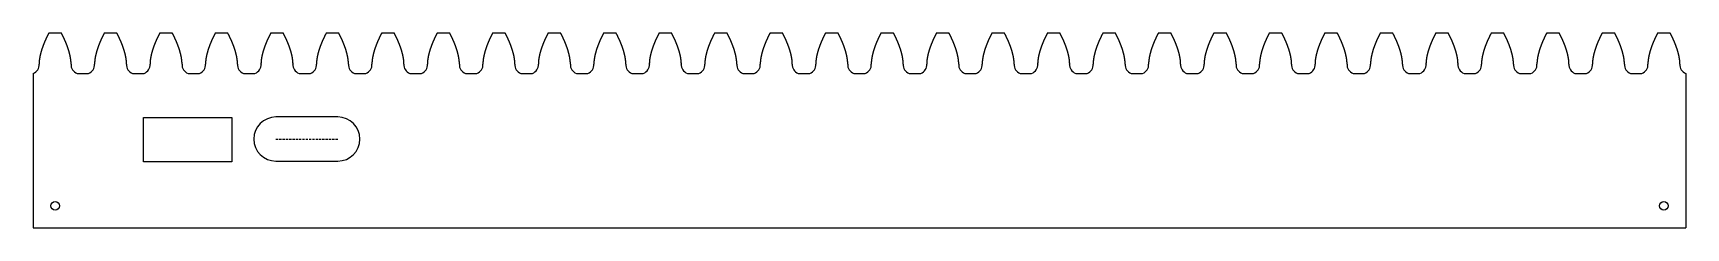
# Model space of a CAD drawing. Header units: millimetres. Extents: x -5 to 369, y 8 to 52.
import ezdxf

# ---------------------------------------------------------------- set-up
doc = ezdxf.new("R2010")
doc.units = ezdxf.units.MM
doc.linetypes.add('DASHED', pattern=[0.75, 0.5, -0.25])
doc.layers.get('0').update_dxf_attribs({"linetype": 'CONTINUOUS'})

msp = doc.modelspace()

# ---------------------------------------------------------------- linework, layer by layer
for p, q in [((-4.99, 42.86), (-4.99, 7.86)), ((4.99, 42.86), (7.57, 42.86)), ((17.55, 42.86), (20.13, 42.86)), ((30.11, 42.86), (32.69, 42.86)), ((42.67, 42.86), (45.25, 42.86)), ((55.23, 42.86), (57.81, 42.86)), ((67.79, 42.86), (70.37, 42.86)), ((80.35, 42.86), (82.93, 42.86)), ((92.91, 42.86), (95.49, 42.86)), ((105.47, 42.86), (108.05, 42.86)), ((118.03, 42.86), (120.61, 42.86)), ((130.59, 42.86), (133.17, 42.86)), ((143.15, 42.86), (145.73, 42.86)), ((155.71, 42.86), (158.29, 42.86)), ((168.27, 42.86), (170.85, 42.86)), ((180.83, 42.86), (183.41, 42.86)), ((193.39, 42.86), (195.97, 42.86)), ((205.95, 42.86), (208.53, 42.86)), ((218.51, 42.86), (221.09, 42.86)), ((231.07, 42.86), (233.65, 42.86)), ((243.63, 42.86), (246.21, 42.86)), ((256.19, 42.86), (258.77, 42.86)), ((268.75, 42.86), (271.33, 42.86)), ((281.31, 42.86), (283.89, 42.86)), ((293.87, 42.86), (296.45, 42.86)), ((306.43, 42.86), (309.01, 42.86)), ((318.99, 42.86), (321.57, 42.86)), ((331.55, 42.86), (334.13, 42.86)), ((344.11, 42.86), (346.69, 42.86)), ((356.67, 42.86), (359.25, 42.86)), ((369.23, 42.86), (369.23, 7.86)), ((-4.99, 7.86), (369.23, 7.86))]:
    msp.add_line(p, q)
at = {"linetype": 'DASHED'}
msp.add_line((50, 28), (64, 28), dxfattribs=at)
msp.add_lwpolyline([(20.01, 32.86), (40.01, 32.86), (40.01, 22.86), (20.01, 22.86)], close=True)
msp.add_lwpolyline([(50, 23), (64, 23, 1), (64, 33), (50, 33, 1)], format="xyb", close=True)
for centre in [(0.01, 12.86), (364.23, 12.86)]:
    msp.add_circle(centre, 1)
for centre, radius, start, end in [((0, 0), 52, 88.4232, 91.5768), ((12.56, 0), 52, 88.4232, 91.5768), ((25.12, 0), 52, 88.4232, 91.5768), ((37.68, 0), 52, 88.4232, 91.5768), ((50.24, 0), 52, 88.4232, 91.5768), ((62.8, 0), 52, 88.4232, 91.5768), ((75.36, 0), 52, 88.4232, 91.5768), ((87.92, 0), 52, 88.4232, 91.5768), ((100.48, 0), 52, 88.4232, 91.5768), ((113.04, 0), 52, 88.4232, 91.5768), ((125.6, 0), 52, 88.4232, 91.5768), ((138.16, 0), 52, 88.4232, 91.5768), ((150.72, 0), 52, 88.4232, 91.5768), ((163.28, 0), 52, 88.4232, 91.5768), ((175.84, 0), 52, 88.4232, 91.5768), ((188.4, 0), 52, 88.4232, 91.5768), ((200.96, 0), 52, 88.4232, 91.5768), ((213.52, 0), 52, 88.4232, 91.5768), ((226.08, 0), 52, 88.4232, 91.5768), ((238.64, 0), 52, 88.4232, 91.5768), ((251.2, 0), 52, 88.4232, 91.5768), ((263.76, 0), 52, 88.4232, 91.5768), ((276.32, 0), 52, 88.4232, 91.5768), ((288.88, 0), 52, 88.4232, 91.5768), ((301.44, 0), 52, 88.4232, 91.5768), ((314, 0), 52, 88.4232, 91.5768), ((326.56, 0), 52, 88.4232, 91.5768), ((339.12, 0), 52, 88.4232, 91.5768), ((351.68, 0), 52, 88.4232, 91.5768), ((364.24, 0), 52, 88.4232, 91.5768), ((-5.66, 44.8), 2.05, -70.7188, 4.5806), ((5.66, 44.8), 2.05, 175.4194, 250.7187), ((6.9, 44.8), 2.05, -70.7188, 4.5806), ((18.22, 44.8), 2.05, 175.4194, 250.7187), ((19.46, 44.8), 2.05, -70.7188, 4.5806), ((30.78, 44.8), 2.05, 175.4194, 250.7187), ((32.02, 44.8), 2.05, -70.7188, 4.5806), ((43.34, 44.8), 2.05, 175.4194, 250.7187), ((44.58, 44.8), 2.05, -70.7188, 4.5806), ((55.9, 44.8), 2.05, 175.4194, 250.7187), ((57.14, 44.8), 2.05, -70.7188, 4.5806), ((68.46, 44.8), 2.05, 175.4194, 250.7187), ((69.7, 44.8), 2.05, -70.7188, 4.5806), ((81.02, 44.8), 2.05, 175.4194, 250.7187), ((82.26, 44.8), 2.05, -70.7188, 4.5806), ((93.58, 44.8), 2.05, 175.4194, 250.7187), ((94.82, 44.8), 2.05, -70.7188, 4.5806), ((106.14, 44.8), 2.05, 175.4194, 250.7187), ((107.38, 44.8), 2.05, -70.7188, 4.5806), ((118.7, 44.8), 2.05, 175.4194, 250.7187), ((119.94, 44.8), 2.05, -70.7188, 4.5806), ((131.26, 44.8), 2.05, 175.4194, 250.7187), ((132.5, 44.8), 2.05, -70.7188, 4.5806), ((143.82, 44.8), 2.05, 175.4194, 250.7187), ((145.06, 44.8), 2.05, -70.7188, 4.5806), ((156.38, 44.8), 2.05, 175.4194, 250.7187), ((157.62, 44.8), 2.05, -70.7188, 4.5806), ((168.94, 44.8), 2.05, 175.4194, 250.7187), ((170.18, 44.8), 2.05, -70.7188, 4.5806), ((181.5, 44.8), 2.05, 175.4194, 250.7187), ((182.74, 44.8), 2.05, -70.7188, 4.5806), ((194.06, 44.8), 2.05, 175.4194, 250.7187), ((195.3, 44.8), 2.05, -70.7188, 4.5806), ((206.62, 44.8), 2.05, 175.4194, 250.7187), ((207.86, 44.8), 2.05, -70.7188, 4.5806), ((219.18, 44.8), 2.05, 175.4194, 250.7187), ((220.42, 44.8), 2.05, -70.7188, 4.5806), ((231.74, 44.8), 2.05, 175.4194, 250.7187), ((232.98, 44.8), 2.05, -70.7188, 4.5806), ((244.3, 44.8), 2.05, 175.4194, 250.7187), ((245.54, 44.8), 2.05, -70.7188, 4.5806), ((256.86, 44.8), 2.05, 175.4194, 250.7187), ((258.1, 44.8), 2.05, -70.7188, 4.5806), ((269.42, 44.8), 2.05, 175.4194, 250.7187), ((270.66, 44.8), 2.05, -70.7188, 4.5806), ((281.98, 44.8), 2.05, 175.4194, 250.7187), ((283.22, 44.8), 2.05, -70.7188, 4.5806), ((294.54, 44.8), 2.05, 175.4194, 250.7187), ((295.78, 44.8), 2.05, -70.7188, 4.5806), ((307.1, 44.8), 2.05, 175.4194, 250.7187), ((308.34, 44.8), 2.05, -70.7188, 4.5806), ((319.66, 44.8), 2.05, 175.4194, 250.7187), ((320.9, 44.8), 2.05, -70.7188, 4.5806), ((332.22, 44.8), 2.05, 175.4194, 250.7187), ((333.46, 44.8), 2.05, -70.7188, 4.5806), ((344.78, 44.8), 2.05, 175.4194, 250.7187), ((346.02, 44.8), 2.05, -70.7188, 4.5806), ((357.34, 44.8), 2.05, 175.4194, 250.7187), ((358.58, 44.8), 2.05, -70.7188, 4.5806), ((369.9, 44.8), 2.05, 175.4194, 250.7187)]:
    msp.add_arc(centre, radius, start, end)
for points in [[(-1.43, 51.98), (-1.44, 51.96), (-1.46, 51.92), (-1.49, 51.86), (-1.53, 51.79), (-1.59, 51.69), (-1.64, 51.59), (-1.69, 51.49), (-1.74, 51.39), (-1.79, 51.3), (-1.83, 51.2), (-1.88, 51.1), (-1.93, 51), (-1.98, 50.9), (-2.02, 50.8), (-2.07, 50.71), (-2.12, 50.61), (-2.16, 50.51), (-2.21, 50.41), (-2.25, 50.31), (-2.29, 50.21), (-2.34, 50.11), (-2.38, 50.01), (-2.42, 49.91), (-2.46, 49.81), (-2.5, 49.71), (-2.54, 49.61), (-2.58, 49.51), (-2.62, 49.41), (-2.66, 49.31), (-2.7, 49.21), (-2.74, 49.11), (-2.77, 49.01), (-2.81, 48.91), (-2.84, 48.81), (-2.88, 48.71), (-2.91, 48.61), (-2.95, 48.51), (-2.98, 48.41), (-3.01, 48.31), (-3.05, 48.21), (-3.08, 48.11), (-3.11, 48.01), (-3.14, 47.91), (-3.17, 47.8), (-3.19, 47.7), (-3.22, 47.6), (-3.25, 47.5), (-3.28, 47.4), (-3.3, 47.3), (-3.33, 47.2), (-3.35, 47.1), (-3.37, 46.99), (-3.4, 46.89), (-3.42, 46.79), (-3.44, 46.69), (-3.46, 46.59), (-3.48, 46.49), (-3.5, 46.38), (-3.51, 46.28), (-3.53, 46.18), (-3.54, 46.08), (-3.56, 45.98), (-3.57, 45.87), (-3.58, 45.77), (-3.59, 45.67), (-3.6, 45.57), (-3.61, 45.47), (-3.62, 45.37), (-3.62, 45.26), (-3.63, 45.16), (-3.63, 45.08), (-3.62, 45.02), (-3.62, 44.98), (-3.62, 44.96)], [(3.62, 44.96), (3.62, 44.98), (3.62, 45.02), (3.63, 45.08), (3.63, 45.16), (3.62, 45.26), (3.62, 45.37), (3.61, 45.47), (3.6, 45.57), (3.59, 45.67), (3.58, 45.77), (3.57, 45.87), (3.56, 45.98), (3.54, 46.08), (3.53, 46.18), (3.51, 46.28), (3.5, 46.38), (3.48, 46.49), (3.46, 46.59), (3.44, 46.69), (3.42, 46.79), (3.4, 46.89), (3.37, 46.99), (3.35, 47.1), (3.33, 47.2), (3.3, 47.3), (3.28, 47.4), (3.25, 47.5), (3.22, 47.6), (3.19, 47.7), (3.17, 47.8), (3.14, 47.91), (3.11, 48.01), (3.08, 48.11), (3.05, 48.21), (3.01, 48.31), (2.98, 48.41), (2.95, 48.51), (2.91, 48.61), (2.88, 48.71), (2.84, 48.81), (2.81, 48.91), (2.77, 49.01), (2.74, 49.11), (2.7, 49.21), (2.66, 49.31), (2.62, 49.41), (2.58, 49.51), (2.54, 49.61), (2.5, 49.71), (2.46, 49.81), (2.42, 49.91), (2.38, 50.01), (2.34, 50.11), (2.29, 50.21), (2.25, 50.31), (2.21, 50.41), (2.16, 50.51), (2.12, 50.61), (2.07, 50.71), (2.02, 50.8), (1.98, 50.9), (1.93, 51), (1.88, 51.1), (1.83, 51.2), (1.79, 51.3), (1.74, 51.39), (1.69, 51.49), (1.64, 51.59), (1.59, 51.69), (1.53, 51.79), (1.49, 51.86), (1.46, 51.92), (1.44, 51.96), (1.43, 51.98)], [(11.13, 51.98), (11.12, 51.96), (11.1, 51.92), (11.07, 51.86), (11.03, 51.79), (10.97, 51.69), (10.92, 51.59), (10.87, 51.49), (10.82, 51.39), (10.77, 51.3), (10.73, 51.2), (10.68, 51.1), (10.63, 51), (10.58, 50.9), (10.54, 50.8), (10.49, 50.71), (10.44, 50.61), (10.4, 50.51), (10.35, 50.41), (10.31, 50.31), (10.27, 50.21), (10.22, 50.11), (10.18, 50.01), (10.14, 49.91), (10.1, 49.81), (10.06, 49.71), (10.02, 49.61), (9.98, 49.51), (9.94, 49.41), (9.9, 49.31), (9.86, 49.21), (9.82, 49.11), (9.79, 49.01), (9.75, 48.91), (9.72, 48.81), (9.68, 48.71), (9.65, 48.61), (9.61, 48.51), (9.58, 48.41), (9.55, 48.31), (9.51, 48.21), (9.48, 48.11), (9.45, 48.01), (9.42, 47.91), (9.39, 47.8), (9.37, 47.7), (9.34, 47.6), (9.31, 47.5), (9.28, 47.4), (9.26, 47.3), (9.23, 47.2), (9.21, 47.1), (9.19, 46.99), (9.16, 46.89), (9.14, 46.79), (9.12, 46.69), (9.1, 46.59), (9.08, 46.49), (9.06, 46.38), (9.05, 46.28), (9.03, 46.18), (9.02, 46.08), (9, 45.98), (8.99, 45.87), (8.98, 45.77), (8.97, 45.67), (8.96, 45.57), (8.95, 45.47), (8.94, 45.37), (8.94, 45.26), (8.93, 45.16), (8.93, 45.08), (8.94, 45.02), (8.94, 44.98), (8.94, 44.96)], [(16.18, 44.96), (16.18, 44.98), (16.18, 45.02), (16.19, 45.08), (16.19, 45.16), (16.18, 45.26), (16.18, 45.37), (16.17, 45.47), (16.16, 45.57), (16.15, 45.67), (16.14, 45.77), (16.13, 45.87), (16.12, 45.98), (16.1, 46.08), (16.09, 46.18), (16.07, 46.28), (16.06, 46.38), (16.04, 46.49), (16.02, 46.59), (16, 46.69), (15.98, 46.79), (15.96, 46.89), (15.93, 46.99), (15.91, 47.1), (15.89, 47.2), (15.86, 47.3), (15.84, 47.4), (15.81, 47.5), (15.78, 47.6), (15.75, 47.7), (15.73, 47.8), (15.7, 47.91), (15.67, 48.01), (15.64, 48.11), (15.61, 48.21), (15.57, 48.31), (15.54, 48.41), (15.51, 48.51), (15.47, 48.61), (15.44, 48.71), (15.4, 48.81), (15.37, 48.91), (15.33, 49.01), (15.3, 49.11), (15.26, 49.21), (15.22, 49.31), (15.18, 49.41), (15.14, 49.51), (15.1, 49.61), (15.06, 49.71), (15.02, 49.81), (14.98, 49.91), (14.94, 50.01), (14.9, 50.11), (14.85, 50.21), (14.81, 50.31), (14.77, 50.41), (14.72, 50.51), (14.68, 50.61), (14.63, 50.71), (14.58, 50.8), (14.54, 50.9), (14.49, 51), (14.44, 51.1), (14.39, 51.2), (14.35, 51.3), (14.3, 51.39), (14.25, 51.49), (14.2, 51.59), (14.15, 51.69), (14.09, 51.79), (14.05, 51.86), (14.02, 51.92), (14, 51.96), (13.99, 51.98)], [(23.69, 51.98), (23.68, 51.96), (23.66, 51.92), (23.63, 51.86), (23.59, 51.79), (23.53, 51.69), (23.48, 51.59), (23.43, 51.49), (23.38, 51.39), (23.33, 51.3), (23.29, 51.2), (23.24, 51.1), (23.19, 51), (23.14, 50.9), (23.1, 50.8), (23.05, 50.71), (23, 50.61), (22.96, 50.51), (22.91, 50.41), (22.87, 50.31), (22.83, 50.21), (22.78, 50.11), (22.74, 50.01), (22.7, 49.91), (22.66, 49.81), (22.62, 49.71), (22.58, 49.61), (22.54, 49.51), (22.5, 49.41), (22.46, 49.31), (22.42, 49.21), (22.38, 49.11), (22.35, 49.01), (22.31, 48.91), (22.28, 48.81), (22.24, 48.71), (22.21, 48.61), (22.17, 48.51), (22.14, 48.41), (22.11, 48.31), (22.07, 48.21), (22.04, 48.11), (22.01, 48.01), (21.98, 47.91), (21.95, 47.8), (21.93, 47.7), (21.9, 47.6), (21.87, 47.5), (21.84, 47.4), (21.82, 47.3), (21.79, 47.2), (21.77, 47.1), (21.75, 46.99), (21.72, 46.89), (21.7, 46.79), (21.68, 46.69), (21.66, 46.59), (21.64, 46.49), (21.62, 46.38), (21.61, 46.28), (21.59, 46.18), (21.58, 46.08), (21.56, 45.98), (21.55, 45.87), (21.54, 45.77), (21.53, 45.67), (21.52, 45.57), (21.51, 45.47), (21.5, 45.37), (21.5, 45.26), (21.49, 45.16), (21.49, 45.08), (21.5, 45.02), (21.5, 44.98), (21.5, 44.96)], [(28.74, 44.96), (28.74, 44.98), (28.74, 45.02), (28.75, 45.08), (28.75, 45.16), (28.74, 45.26), (28.74, 45.37), (28.73, 45.47), (28.72, 45.57), (28.71, 45.67), (28.7, 45.77), (28.69, 45.87), (28.68, 45.98), (28.66, 46.08), (28.65, 46.18), (28.63, 46.28), (28.62, 46.38), (28.6, 46.49), (28.58, 46.59), (28.56, 46.69), (28.54, 46.79), (28.52, 46.89), (28.49, 46.99), (28.47, 47.1), (28.45, 47.2), (28.42, 47.3), (28.4, 47.4), (28.37, 47.5), (28.34, 47.6), (28.31, 47.7), (28.29, 47.8), (28.26, 47.91), (28.23, 48.01), (28.2, 48.11), (28.17, 48.21), (28.13, 48.31), (28.1, 48.41), (28.07, 48.51), (28.03, 48.61), (28, 48.71), (27.96, 48.81), (27.93, 48.91), (27.89, 49.01), (27.86, 49.11), (27.82, 49.21), (27.78, 49.31), (27.74, 49.41), (27.7, 49.51), (27.66, 49.61), (27.62, 49.71), (27.58, 49.81), (27.54, 49.91), (27.5, 50.01), (27.46, 50.11), (27.41, 50.21), (27.37, 50.31), (27.33, 50.41), (27.28, 50.51), (27.24, 50.61), (27.19, 50.71), (27.14, 50.8), (27.1, 50.9), (27.05, 51), (27, 51.1), (26.95, 51.2), (26.91, 51.3), (26.86, 51.39), (26.81, 51.49), (26.76, 51.59), (26.71, 51.69), (26.65, 51.79), (26.61, 51.86), (26.58, 51.92), (26.56, 51.96), (26.55, 51.98)], [(36.25, 51.98), (36.24, 51.96), (36.22, 51.92), (36.19, 51.86), (36.15, 51.79), (36.09, 51.69), (36.04, 51.59), (35.99, 51.49), (35.94, 51.39), (35.89, 51.3), (35.85, 51.2), (35.8, 51.1), (35.75, 51), (35.7, 50.9), (35.66, 50.8), (35.61, 50.71), (35.56, 50.61), (35.52, 50.51), (35.47, 50.41), (35.43, 50.31), (35.39, 50.21), (35.34, 50.11), (35.3, 50.01), (35.26, 49.91), (35.22, 49.81), (35.18, 49.71), (35.14, 49.61), (35.1, 49.51), (35.06, 49.41), (35.02, 49.31), (34.98, 49.21), (34.94, 49.11), (34.91, 49.01), (34.87, 48.91), (34.84, 48.81), (34.8, 48.71), (34.77, 48.61), (34.73, 48.51), (34.7, 48.41), (34.67, 48.31), (34.63, 48.21), (34.6, 48.11), (34.57, 48.01), (34.54, 47.91), (34.51, 47.8), (34.49, 47.7), (34.46, 47.6), (34.43, 47.5), (34.4, 47.4), (34.38, 47.3), (34.35, 47.2), (34.33, 47.1), (34.31, 46.99), (34.28, 46.89), (34.26, 46.79), (34.24, 46.69), (34.22, 46.59), (34.2, 46.49), (34.18, 46.38), (34.17, 46.28), (34.15, 46.18), (34.14, 46.08), (34.12, 45.98), (34.11, 45.87), (34.1, 45.77), (34.09, 45.67), (34.08, 45.57), (34.07, 45.47), (34.06, 45.37), (34.06, 45.26), (34.05, 45.16), (34.05, 45.08), (34.06, 45.02), (34.06, 44.98), (34.06, 44.96)], [(41.3, 44.96), (41.3, 44.98), (41.3, 45.02), (41.31, 45.08), (41.31, 45.16), (41.3, 45.26), (41.3, 45.37), (41.29, 45.47), (41.28, 45.57), (41.27, 45.67), (41.26, 45.77), (41.25, 45.87), (41.24, 45.98), (41.22, 46.08), (41.21, 46.18), (41.19, 46.28), (41.18, 46.38), (41.16, 46.49), (41.14, 46.59), (41.12, 46.69), (41.1, 46.79), (41.08, 46.89), (41.05, 46.99), (41.03, 47.1), (41.01, 47.2), (40.98, 47.3), (40.96, 47.4), (40.93, 47.5), (40.9, 47.6), (40.87, 47.7), (40.85, 47.8), (40.82, 47.91), (40.79, 48.01), (40.76, 48.11), (40.73, 48.21), (40.69, 48.31), (40.66, 48.41), (40.63, 48.51), (40.59, 48.61), (40.56, 48.71), (40.52, 48.81), (40.49, 48.91), (40.45, 49.01), (40.42, 49.11), (40.38, 49.21), (40.34, 49.31), (40.3, 49.41), (40.26, 49.51), (40.22, 49.61), (40.18, 49.71), (40.14, 49.81), (40.1, 49.91), (40.06, 50.01), (40.02, 50.11), (39.97, 50.21), (39.93, 50.31), (39.89, 50.41), (39.84, 50.51), (39.8, 50.61), (39.75, 50.71), (39.7, 50.8), (39.66, 50.9), (39.61, 51), (39.56, 51.1), (39.51, 51.2), (39.47, 51.3), (39.42, 51.39), (39.37, 51.49), (39.32, 51.59), (39.27, 51.69), (39.21, 51.79), (39.17, 51.86), (39.14, 51.92), (39.12, 51.96), (39.11, 51.98)], [(48.81, 51.98), (48.8, 51.96), (48.78, 51.92), (48.75, 51.86), (48.71, 51.79), (48.65, 51.69), (48.6, 51.59), (48.55, 51.49), (48.5, 51.39), (48.45, 51.3), (48.41, 51.2), (48.36, 51.1), (48.31, 51), (48.26, 50.9), (48.22, 50.8), (48.17, 50.71), (48.12, 50.61), (48.08, 50.51), (48.03, 50.41), (47.99, 50.31), (47.95, 50.21), (47.9, 50.11), (47.86, 50.01), (47.82, 49.91), (47.78, 49.81), (47.74, 49.71), (47.7, 49.61), (47.66, 49.51), (47.62, 49.41), (47.58, 49.31), (47.54, 49.21), (47.5, 49.11), (47.47, 49.01), (47.43, 48.91), (47.4, 48.81), (47.36, 48.71), (47.33, 48.61), (47.29, 48.51), (47.26, 48.41), (47.23, 48.31), (47.19, 48.21), (47.16, 48.11), (47.13, 48.01), (47.1, 47.91), (47.07, 47.8), (47.05, 47.7), (47.02, 47.6), (46.99, 47.5), (46.96, 47.4), (46.94, 47.3), (46.91, 47.2), (46.89, 47.1), (46.87, 46.99), (46.84, 46.89), (46.82, 46.79), (46.8, 46.69), (46.78, 46.59), (46.76, 46.49), (46.74, 46.38), (46.73, 46.28), (46.71, 46.18), (46.7, 46.08), (46.68, 45.98), (46.67, 45.87), (46.66, 45.77), (46.65, 45.67), (46.64, 45.57), (46.63, 45.47), (46.62, 45.37), (46.62, 45.26), (46.61, 45.16), (46.61, 45.08), (46.62, 45.02), (46.62, 44.98), (46.62, 44.96)], [(53.86, 44.96), (53.86, 44.98), (53.86, 45.02), (53.87, 45.08), (53.87, 45.16), (53.86, 45.26), (53.86, 45.37), (53.85, 45.47), (53.84, 45.57), (53.83, 45.67), (53.82, 45.77), (53.81, 45.87), (53.8, 45.98), (53.78, 46.08), (53.77, 46.18), (53.75, 46.28), (53.74, 46.38), (53.72, 46.49), (53.7, 46.59), (53.68, 46.69), (53.66, 46.79), (53.64, 46.89), (53.61, 46.99), (53.59, 47.1), (53.57, 47.2), (53.54, 47.3), (53.52, 47.4), (53.49, 47.5), (53.46, 47.6), (53.43, 47.7), (53.41, 47.8), (53.38, 47.91), (53.35, 48.01), (53.32, 48.11), (53.29, 48.21), (53.25, 48.31), (53.22, 48.41), (53.19, 48.51), (53.15, 48.61), (53.12, 48.71), (53.08, 48.81), (53.05, 48.91), (53.01, 49.01), (52.98, 49.11), (52.94, 49.21), (52.9, 49.31), (52.86, 49.41), (52.82, 49.51), (52.78, 49.61), (52.74, 49.71), (52.7, 49.81), (52.66, 49.91), (52.62, 50.01), (52.58, 50.11), (52.53, 50.21), (52.49, 50.31), (52.45, 50.41), (52.4, 50.51), (52.36, 50.61), (52.31, 50.71), (52.26, 50.8), (52.22, 50.9), (52.17, 51), (52.12, 51.1), (52.07, 51.2), (52.03, 51.3), (51.98, 51.39), (51.93, 51.49), (51.88, 51.59), (51.83, 51.69), (51.77, 51.79), (51.73, 51.86), (51.7, 51.92), (51.68, 51.96), (51.67, 51.98)], [(61.37, 51.98), (61.36, 51.96), (61.34, 51.92), (61.31, 51.86), (61.27, 51.79), (61.21, 51.69), (61.16, 51.59), (61.11, 51.49), (61.06, 51.39), (61.01, 51.3), (60.97, 51.2), (60.92, 51.1), (60.87, 51), (60.82, 50.9), (60.78, 50.8), (60.73, 50.71), (60.68, 50.61), (60.64, 50.51), (60.59, 50.41), (60.55, 50.31), (60.51, 50.21), (60.46, 50.11), (60.42, 50.01), (60.38, 49.91), (60.34, 49.81), (60.3, 49.71), (60.26, 49.61), (60.22, 49.51), (60.18, 49.41), (60.14, 49.31), (60.1, 49.21), (60.06, 49.11), (60.03, 49.01), (59.99, 48.91), (59.96, 48.81), (59.92, 48.71), (59.89, 48.61), (59.85, 48.51), (59.82, 48.41), (59.79, 48.31), (59.75, 48.21), (59.72, 48.11), (59.69, 48.01), (59.66, 47.91), (59.63, 47.8), (59.61, 47.7), (59.58, 47.6), (59.55, 47.5), (59.52, 47.4), (59.5, 47.3), (59.47, 47.2), (59.45, 47.1), (59.43, 46.99), (59.4, 46.89), (59.38, 46.79), (59.36, 46.69), (59.34, 46.59), (59.32, 46.49), (59.3, 46.38), (59.29, 46.28), (59.27, 46.18), (59.26, 46.08), (59.24, 45.98), (59.23, 45.87), (59.22, 45.77), (59.21, 45.67), (59.2, 45.57), (59.19, 45.47), (59.18, 45.37), (59.18, 45.26), (59.17, 45.16), (59.17, 45.08), (59.18, 45.02), (59.18, 44.98), (59.18, 44.96)], [(66.42, 44.96), (66.42, 44.98), (66.42, 45.02), (66.43, 45.08), (66.43, 45.16), (66.42, 45.26), (66.42, 45.37), (66.41, 45.47), (66.4, 45.57), (66.39, 45.67), (66.38, 45.77), (66.37, 45.87), (66.36, 45.98), (66.34, 46.08), (66.33, 46.18), (66.31, 46.28), (66.3, 46.38), (66.28, 46.49), (66.26, 46.59), (66.24, 46.69), (66.22, 46.79), (66.2, 46.89), (66.17, 46.99), (66.15, 47.1), (66.13, 47.2), (66.1, 47.3), (66.08, 47.4), (66.05, 47.5), (66.02, 47.6), (65.99, 47.7), (65.97, 47.8), (65.94, 47.91), (65.91, 48.01), (65.88, 48.11), (65.85, 48.21), (65.81, 48.31), (65.78, 48.41), (65.75, 48.51), (65.71, 48.61), (65.68, 48.71), (65.64, 48.81), (65.61, 48.91), (65.57, 49.01), (65.54, 49.11), (65.5, 49.21), (65.46, 49.31), (65.42, 49.41), (65.38, 49.51), (65.34, 49.61), (65.3, 49.71), (65.26, 49.81), (65.22, 49.91), (65.18, 50.01), (65.14, 50.11), (65.09, 50.21), (65.05, 50.31), (65.01, 50.41), (64.96, 50.51), (64.92, 50.61), (64.87, 50.71), (64.82, 50.8), (64.78, 50.9), (64.73, 51), (64.68, 51.1), (64.63, 51.2), (64.59, 51.3), (64.54, 51.39), (64.49, 51.49), (64.44, 51.59), (64.39, 51.69), (64.33, 51.79), (64.29, 51.86), (64.26, 51.92), (64.24, 51.96), (64.23, 51.98)], [(73.93, 51.98), (73.92, 51.96), (73.9, 51.92), (73.87, 51.86), (73.83, 51.79), (73.77, 51.69), (73.72, 51.59), (73.67, 51.49), (73.62, 51.39), (73.57, 51.3), (73.53, 51.2), (73.48, 51.1), (73.43, 51), (73.38, 50.9), (73.34, 50.8), (73.29, 50.71), (73.24, 50.61), (73.2, 50.51), (73.15, 50.41), (73.11, 50.31), (73.07, 50.21), (73.02, 50.11), (72.98, 50.01), (72.94, 49.91), (72.9, 49.81), (72.86, 49.71), (72.82, 49.61), (72.78, 49.51), (72.74, 49.41), (72.7, 49.31), (72.66, 49.21), (72.62, 49.11), (72.59, 49.01), (72.55, 48.91), (72.52, 48.81), (72.48, 48.71), (72.45, 48.61), (72.41, 48.51), (72.38, 48.41), (72.35, 48.31), (72.31, 48.21), (72.28, 48.11), (72.25, 48.01), (72.22, 47.91), (72.19, 47.8), (72.17, 47.7), (72.14, 47.6), (72.11, 47.5), (72.08, 47.4), (72.06, 47.3), (72.03, 47.2), (72.01, 47.1), (71.99, 46.99), (71.96, 46.89), (71.94, 46.79), (71.92, 46.69), (71.9, 46.59), (71.88, 46.49), (71.86, 46.38), (71.85, 46.28), (71.83, 46.18), (71.82, 46.08), (71.8, 45.98), (71.79, 45.87), (71.78, 45.77), (71.77, 45.67), (71.76, 45.57), (71.75, 45.47), (71.74, 45.37), (71.74, 45.26), (71.73, 45.16), (71.73, 45.08), (71.74, 45.02), (71.74, 44.98), (71.74, 44.96)], [(78.98, 44.96), (78.98, 44.98), (78.98, 45.02), (78.99, 45.08), (78.99, 45.16), (78.98, 45.26), (78.98, 45.37), (78.97, 45.47), (78.96, 45.57), (78.95, 45.67), (78.94, 45.77), (78.93, 45.87), (78.92, 45.98), (78.9, 46.08), (78.89, 46.18), (78.87, 46.28), (78.86, 46.38), (78.84, 46.49), (78.82, 46.59), (78.8, 46.69), (78.78, 46.79), (78.76, 46.89), (78.73, 46.99), (78.71, 47.1), (78.69, 47.2), (78.66, 47.3), (78.64, 47.4), (78.61, 47.5), (78.58, 47.6), (78.55, 47.7), (78.53, 47.8), (78.5, 47.91), (78.47, 48.01), (78.44, 48.11), (78.41, 48.21), (78.37, 48.31), (78.34, 48.41), (78.31, 48.51), (78.27, 48.61), (78.24, 48.71), (78.2, 48.81), (78.17, 48.91), (78.13, 49.01), (78.1, 49.11), (78.06, 49.21), (78.02, 49.31), (77.98, 49.41), (77.94, 49.51), (77.9, 49.61), (77.86, 49.71), (77.82, 49.81), (77.78, 49.91), (77.74, 50.01), (77.7, 50.11), (77.65, 50.21), (77.61, 50.31), (77.57, 50.41), (77.52, 50.51), (77.48, 50.61), (77.43, 50.71), (77.38, 50.8), (77.34, 50.9), (77.29, 51), (77.24, 51.1), (77.19, 51.2), (77.15, 51.3), (77.1, 51.39), (77.05, 51.49), (77, 51.59), (76.95, 51.69), (76.89, 51.79), (76.85, 51.86), (76.82, 51.92), (76.8, 51.96), (76.79, 51.98)], [(86.49, 51.98), (86.48, 51.96), (86.46, 51.92), (86.43, 51.86), (86.39, 51.79), (86.33, 51.69), (86.28, 51.59), (86.23, 51.49), (86.18, 51.39), (86.13, 51.3), (86.09, 51.2), (86.04, 51.1), (85.99, 51), (85.94, 50.9), (85.9, 50.8), (85.85, 50.71), (85.8, 50.61), (85.76, 50.51), (85.71, 50.41), (85.67, 50.31), (85.63, 50.21), (85.58, 50.11), (85.54, 50.01), (85.5, 49.91), (85.46, 49.81), (85.42, 49.71), (85.38, 49.61), (85.34, 49.51), (85.3, 49.41), (85.26, 49.31), (85.22, 49.21), (85.18, 49.11), (85.15, 49.01), (85.11, 48.91), (85.08, 48.81), (85.04, 48.71), (85.01, 48.61), (84.97, 48.51), (84.94, 48.41), (84.91, 48.31), (84.87, 48.21), (84.84, 48.11), (84.81, 48.01), (84.78, 47.91), (84.75, 47.8), (84.73, 47.7), (84.7, 47.6), (84.67, 47.5), (84.64, 47.4), (84.62, 47.3), (84.59, 47.2), (84.57, 47.1), (84.55, 46.99), (84.52, 46.89), (84.5, 46.79), (84.48, 46.69), (84.46, 46.59), (84.44, 46.49), (84.42, 46.38), (84.41, 46.28), (84.39, 46.18), (84.38, 46.08), (84.36, 45.98), (84.35, 45.87), (84.34, 45.77), (84.33, 45.67), (84.32, 45.57), (84.31, 45.47), (84.3, 45.37), (84.3, 45.26), (84.29, 45.16), (84.29, 45.08), (84.3, 45.02), (84.3, 44.98), (84.3, 44.96)], [(91.54, 44.96), (91.54, 44.98), (91.54, 45.02), (91.55, 45.08), (91.55, 45.16), (91.54, 45.26), (91.54, 45.37), (91.53, 45.47), (91.52, 45.57), (91.51, 45.67), (91.5, 45.77), (91.49, 45.87), (91.48, 45.98), (91.46, 46.08), (91.45, 46.18), (91.43, 46.28), (91.42, 46.38), (91.4, 46.49), (91.38, 46.59), (91.36, 46.69), (91.34, 46.79), (91.32, 46.89), (91.29, 46.99), (91.27, 47.1), (91.25, 47.2), (91.22, 47.3), (91.2, 47.4), (91.17, 47.5), (91.14, 47.6), (91.11, 47.7), (91.09, 47.8), (91.06, 47.91), (91.03, 48.01), (91, 48.11), (90.97, 48.21), (90.93, 48.31), (90.9, 48.41), (90.87, 48.51), (90.83, 48.61), (90.8, 48.71), (90.76, 48.81), (90.73, 48.91), (90.69, 49.01), (90.66, 49.11), (90.62, 49.21), (90.58, 49.31), (90.54, 49.41), (90.5, 49.51), (90.46, 49.61), (90.42, 49.71), (90.38, 49.81), (90.34, 49.91), (90.3, 50.01), (90.26, 50.11), (90.21, 50.21), (90.17, 50.31), (90.13, 50.41), (90.08, 50.51), (90.04, 50.61), (89.99, 50.71), (89.94, 50.8), (89.9, 50.9), (89.85, 51), (89.8, 51.1), (89.75, 51.2), (89.71, 51.3), (89.66, 51.39), (89.61, 51.49), (89.56, 51.59), (89.51, 51.69), (89.45, 51.79), (89.41, 51.86), (89.38, 51.92), (89.36, 51.96), (89.35, 51.98)], [(99.05, 51.98), (99.04, 51.96), (99.02, 51.92), (98.99, 51.86), (98.95, 51.79), (98.89, 51.69), (98.84, 51.59), (98.79, 51.49), (98.74, 51.39), (98.69, 51.3), (98.65, 51.2), (98.6, 51.1), (98.55, 51), (98.5, 50.9), (98.46, 50.8), (98.41, 50.71), (98.36, 50.61), (98.32, 50.51), (98.27, 50.41), (98.23, 50.31), (98.19, 50.21), (98.14, 50.11), (98.1, 50.01), (98.06, 49.91), (98.02, 49.81), (97.98, 49.71), (97.94, 49.61), (97.9, 49.51), (97.86, 49.41), (97.82, 49.31), (97.78, 49.21), (97.74, 49.11), (97.71, 49.01), (97.67, 48.91), (97.64, 48.81), (97.6, 48.71), (97.57, 48.61), (97.53, 48.51), (97.5, 48.41), (97.47, 48.31), (97.43, 48.21), (97.4, 48.11), (97.37, 48.01), (97.34, 47.91), (97.31, 47.8), (97.29, 47.7), (97.26, 47.6), (97.23, 47.5), (97.2, 47.4), (97.18, 47.3), (97.15, 47.2), (97.13, 47.1), (97.11, 46.99), (97.08, 46.89), (97.06, 46.79), (97.04, 46.69), (97.02, 46.59), (97, 46.49), (96.98, 46.38), (96.97, 46.28), (96.95, 46.18), (96.94, 46.08), (96.92, 45.98), (96.91, 45.87), (96.9, 45.77), (96.89, 45.67), (96.88, 45.57), (96.87, 45.47), (96.86, 45.37), (96.86, 45.26), (96.85, 45.16), (96.85, 45.08), (96.86, 45.02), (96.86, 44.98), (96.86, 44.96)], [(104.1, 44.96), (104.1, 44.98), (104.1, 45.02), (104.11, 45.08), (104.11, 45.16), (104.1, 45.26), (104.1, 45.37), (104.09, 45.47), (104.08, 45.57), (104.07, 45.67), (104.06, 45.77), (104.05, 45.87), (104.04, 45.98), (104.02, 46.08), (104.01, 46.18), (103.99, 46.28), (103.98, 46.38), (103.96, 46.49), (103.94, 46.59), (103.92, 46.69), (103.9, 46.79), (103.88, 46.89), (103.85, 46.99), (103.83, 47.1), (103.81, 47.2), (103.78, 47.3), (103.76, 47.4), (103.73, 47.5), (103.7, 47.6), (103.67, 47.7), (103.65, 47.8), (103.62, 47.91), (103.59, 48.01), (103.56, 48.11), (103.53, 48.21), (103.49, 48.31), (103.46, 48.41), (103.43, 48.51), (103.39, 48.61), (103.36, 48.71), (103.32, 48.81), (103.29, 48.91), (103.25, 49.01), (103.22, 49.11), (103.18, 49.21), (103.14, 49.31), (103.1, 49.41), (103.06, 49.51), (103.02, 49.61), (102.98, 49.71), (102.94, 49.81), (102.9, 49.91), (102.86, 50.01), (102.82, 50.11), (102.77, 50.21), (102.73, 50.31), (102.69, 50.41), (102.64, 50.51), (102.6, 50.61), (102.55, 50.71), (102.5, 50.8), (102.46, 50.9), (102.41, 51), (102.36, 51.1), (102.31, 51.2), (102.27, 51.3), (102.22, 51.39), (102.17, 51.49), (102.12, 51.59), (102.07, 51.69), (102.01, 51.79), (101.97, 51.86), (101.94, 51.92), (101.92, 51.96), (101.91, 51.98)], [(111.61, 51.98), (111.6, 51.96), (111.58, 51.92), (111.55, 51.86), (111.51, 51.79), (111.45, 51.69), (111.4, 51.59), (111.35, 51.49), (111.3, 51.39), (111.25, 51.3), (111.21, 51.2), (111.16, 51.1), (111.11, 51), (111.06, 50.9), (111.02, 50.8), (110.97, 50.71), (110.92, 50.61), (110.88, 50.51), (110.83, 50.41), (110.79, 50.31), (110.75, 50.21), (110.7, 50.11), (110.66, 50.01), (110.62, 49.91), (110.58, 49.81), (110.54, 49.71), (110.5, 49.61), (110.46, 49.51), (110.42, 49.41), (110.38, 49.31), (110.34, 49.21), (110.3, 49.11), (110.27, 49.01), (110.23, 48.91), (110.2, 48.81), (110.16, 48.71), (110.13, 48.61), (110.09, 48.51), (110.06, 48.41), (110.03, 48.31), (109.99, 48.21), (109.96, 48.11), (109.93, 48.01), (109.9, 47.91), (109.87, 47.8), (109.85, 47.7), (109.82, 47.6), (109.79, 47.5), (109.76, 47.4), (109.74, 47.3), (109.71, 47.2), (109.69, 47.1), (109.67, 46.99), (109.64, 46.89), (109.62, 46.79), (109.6, 46.69), (109.58, 46.59), (109.56, 46.49), (109.54, 46.38), (109.53, 46.28), (109.51, 46.18), (109.5, 46.08), (109.48, 45.98), (109.47, 45.87), (109.46, 45.77), (109.45, 45.67), (109.44, 45.57), (109.43, 45.47), (109.42, 45.37), (109.42, 45.26), (109.41, 45.16), (109.41, 45.08), (109.42, 45.02), (109.42, 44.98), (109.42, 44.96)], [(116.66, 44.96), (116.66, 44.98), (116.66, 45.02), (116.67, 45.08), (116.67, 45.16), (116.66, 45.26), (116.66, 45.37), (116.65, 45.47), (116.64, 45.57), (116.63, 45.67), (116.62, 45.77), (116.61, 45.87), (116.6, 45.98), (116.58, 46.08), (116.57, 46.18), (116.55, 46.28), (116.54, 46.38), (116.52, 46.49), (116.5, 46.59), (116.48, 46.69), (116.46, 46.79), (116.44, 46.89), (116.41, 46.99), (116.39, 47.1), (116.37, 47.2), (116.34, 47.3), (116.32, 47.4), (116.29, 47.5), (116.26, 47.6), (116.23, 47.7), (116.21, 47.8), (116.18, 47.91), (116.15, 48.01), (116.12, 48.11), (116.09, 48.21), (116.05, 48.31), (116.02, 48.41), (115.99, 48.51), (115.95, 48.61), (115.92, 48.71), (115.88, 48.81), (115.85, 48.91), (115.81, 49.01), (115.78, 49.11), (115.74, 49.21), (115.7, 49.31), (115.66, 49.41), (115.62, 49.51), (115.58, 49.61), (115.54, 49.71), (115.5, 49.81), (115.46, 49.91), (115.42, 50.01), (115.38, 50.11), (115.33, 50.21), (115.29, 50.31), (115.25, 50.41), (115.2, 50.51), (115.16, 50.61), (115.11, 50.71), (115.06, 50.8), (115.02, 50.9), (114.97, 51), (114.92, 51.1), (114.87, 51.2), (114.83, 51.3), (114.78, 51.39), (114.73, 51.49), (114.68, 51.59), (114.63, 51.69), (114.57, 51.79), (114.53, 51.86), (114.5, 51.92), (114.48, 51.96), (114.47, 51.98)], [(124.17, 51.98), (124.16, 51.96), (124.14, 51.92), (124.11, 51.86), (124.07, 51.79), (124.01, 51.69), (123.96, 51.59), (123.91, 51.49), (123.86, 51.39), (123.81, 51.3), (123.77, 51.2), (123.72, 51.1), (123.67, 51), (123.62, 50.9), (123.58, 50.8), (123.53, 50.71), (123.48, 50.61), (123.44, 50.51), (123.39, 50.41), (123.35, 50.31), (123.31, 50.21), (123.26, 50.11), (123.22, 50.01), (123.18, 49.91), (123.14, 49.81), (123.1, 49.71), (123.06, 49.61), (123.02, 49.51), (122.98, 49.41), (122.94, 49.31), (122.9, 49.21), (122.86, 49.11), (122.83, 49.01), (122.79, 48.91), (122.76, 48.81), (122.72, 48.71), (122.69, 48.61), (122.65, 48.51), (122.62, 48.41), (122.59, 48.31), (122.55, 48.21), (122.52, 48.11), (122.49, 48.01), (122.46, 47.91), (122.43, 47.8), (122.41, 47.7), (122.38, 47.6), (122.35, 47.5), (122.32, 47.4), (122.3, 47.3), (122.27, 47.2), (122.25, 47.1), (122.23, 46.99), (122.2, 46.89), (122.18, 46.79), (122.16, 46.69), (122.14, 46.59), (122.12, 46.49), (122.1, 46.38), (122.09, 46.28), (122.07, 46.18), (122.06, 46.08), (122.04, 45.98), (122.03, 45.87), (122.02, 45.77), (122.01, 45.67), (122, 45.57), (121.99, 45.47), (121.98, 45.37), (121.98, 45.26), (121.97, 45.16), (121.97, 45.08), (121.98, 45.02), (121.98, 44.98), (121.98, 44.96)], [(129.22, 44.96), (129.22, 44.98), (129.22, 45.02), (129.23, 45.08), (129.23, 45.16), (129.22, 45.26), (129.22, 45.37), (129.21, 45.47), (129.2, 45.57), (129.19, 45.67), (129.18, 45.77), (129.17, 45.87), (129.16, 45.98), (129.14, 46.08), (129.13, 46.18), (129.11, 46.28), (129.1, 46.38), (129.08, 46.49), (129.06, 46.59), (129.04, 46.69), (129.02, 46.79), (129, 46.89), (128.97, 46.99), (128.95, 47.1), (128.93, 47.2), (128.9, 47.3), (128.88, 47.4), (128.85, 47.5), (128.82, 47.6), (128.79, 47.7), (128.77, 47.8), (128.74, 47.91), (128.71, 48.01), (128.68, 48.11), (128.65, 48.21), (128.61, 48.31), (128.58, 48.41), (128.55, 48.51), (128.51, 48.61), (128.48, 48.71), (128.44, 48.81), (128.41, 48.91), (128.37, 49.01), (128.34, 49.11), (128.3, 49.21), (128.26, 49.31), (128.22, 49.41), (128.18, 49.51), (128.14, 49.61), (128.1, 49.71), (128.06, 49.81), (128.02, 49.91), (127.98, 50.01), (127.94, 50.11), (127.89, 50.21), (127.85, 50.31), (127.81, 50.41), (127.76, 50.51), (127.72, 50.61), (127.67, 50.71), (127.62, 50.8), (127.58, 50.9), (127.53, 51), (127.48, 51.1), (127.43, 51.2), (127.39, 51.3), (127.34, 51.39), (127.29, 51.49), (127.24, 51.59), (127.19, 51.69), (127.13, 51.79), (127.09, 51.86), (127.06, 51.92), (127.04, 51.96), (127.03, 51.98)], [(136.73, 51.98), (136.72, 51.96), (136.7, 51.92), (136.67, 51.86), (136.63, 51.79), (136.57, 51.69), (136.52, 51.59), (136.47, 51.49), (136.42, 51.39), (136.37, 51.3), (136.33, 51.2), (136.28, 51.1), (136.23, 51), (136.18, 50.9), (136.14, 50.8), (136.09, 50.71), (136.04, 50.61), (136, 50.51), (135.95, 50.41), (135.91, 50.31), (135.87, 50.21), (135.82, 50.11), (135.78, 50.01), (135.74, 49.91), (135.7, 49.81), (135.66, 49.71), (135.62, 49.61), (135.58, 49.51), (135.54, 49.41), (135.5, 49.31), (135.46, 49.21), (135.42, 49.11), (135.39, 49.01), (135.35, 48.91), (135.32, 48.81), (135.28, 48.71), (135.25, 48.61), (135.21, 48.51), (135.18, 48.41), (135.15, 48.31), (135.11, 48.21), (135.08, 48.11), (135.05, 48.01), (135.02, 47.91), (134.99, 47.8), (134.97, 47.7), (134.94, 47.6), (134.91, 47.5), (134.88, 47.4), (134.86, 47.3), (134.83, 47.2), (134.81, 47.1), (134.79, 46.99), (134.76, 46.89), (134.74, 46.79), (134.72, 46.69), (134.7, 46.59), (134.68, 46.49), (134.66, 46.38), (134.65, 46.28), (134.63, 46.18), (134.62, 46.08), (134.6, 45.98), (134.59, 45.87), (134.58, 45.77), (134.57, 45.67), (134.56, 45.57), (134.55, 45.47), (134.54, 45.37), (134.54, 45.26), (134.53, 45.16), (134.53, 45.08), (134.54, 45.02), (134.54, 44.98), (134.54, 44.96)], [(141.78, 44.96), (141.78, 44.98), (141.78, 45.02), (141.79, 45.08), (141.79, 45.16), (141.78, 45.26), (141.78, 45.37), (141.77, 45.47), (141.76, 45.57), (141.75, 45.67), (141.74, 45.77), (141.73, 45.87), (141.72, 45.98), (141.7, 46.08), (141.69, 46.18), (141.67, 46.28), (141.66, 46.38), (141.64, 46.49), (141.62, 46.59), (141.6, 46.69), (141.58, 46.79), (141.56, 46.89), (141.53, 46.99), (141.51, 47.1), (141.49, 47.2), (141.46, 47.3), (141.44, 47.4), (141.41, 47.5), (141.38, 47.6), (141.35, 47.7), (141.33, 47.8), (141.3, 47.91), (141.27, 48.01), (141.24, 48.11), (141.21, 48.21), (141.17, 48.31), (141.14, 48.41), (141.11, 48.51), (141.07, 48.61), (141.04, 48.71), (141, 48.81), (140.97, 48.91), (140.93, 49.01), (140.9, 49.11), (140.86, 49.21), (140.82, 49.31), (140.78, 49.41), (140.74, 49.51), (140.7, 49.61), (140.66, 49.71), (140.62, 49.81), (140.58, 49.91), (140.54, 50.01), (140.5, 50.11), (140.45, 50.21), (140.41, 50.31), (140.37, 50.41), (140.32, 50.51), (140.28, 50.61), (140.23, 50.71), (140.18, 50.8), (140.14, 50.9), (140.09, 51), (140.04, 51.1), (139.99, 51.2), (139.95, 51.3), (139.9, 51.39), (139.85, 51.49), (139.8, 51.59), (139.75, 51.69), (139.69, 51.79), (139.65, 51.86), (139.62, 51.92), (139.6, 51.96), (139.59, 51.98)], [(149.29, 51.98), (149.28, 51.96), (149.26, 51.92), (149.23, 51.86), (149.19, 51.79), (149.13, 51.69), (149.08, 51.59), (149.03, 51.49), (148.98, 51.39), (148.93, 51.3), (148.89, 51.2), (148.84, 51.1), (148.79, 51), (148.74, 50.9), (148.7, 50.8), (148.65, 50.71), (148.6, 50.61), (148.56, 50.51), (148.51, 50.41), (148.47, 50.31), (148.43, 50.21), (148.38, 50.11), (148.34, 50.01), (148.3, 49.91), (148.26, 49.81), (148.22, 49.71), (148.18, 49.61), (148.14, 49.51), (148.1, 49.41), (148.06, 49.31), (148.02, 49.21), (147.98, 49.11), (147.95, 49.01), (147.91, 48.91), (147.88, 48.81), (147.84, 48.71), (147.81, 48.61), (147.77, 48.51), (147.74, 48.41), (147.71, 48.31), (147.67, 48.21), (147.64, 48.11), (147.61, 48.01), (147.58, 47.91), (147.55, 47.8), (147.53, 47.7), (147.5, 47.6), (147.47, 47.5), (147.44, 47.4), (147.42, 47.3), (147.39, 47.2), (147.37, 47.1), (147.35, 46.99), (147.32, 46.89), (147.3, 46.79), (147.28, 46.69), (147.26, 46.59), (147.24, 46.49), (147.22, 46.38), (147.21, 46.28), (147.19, 46.18), (147.18, 46.08), (147.16, 45.98), (147.15, 45.87), (147.14, 45.77), (147.13, 45.67), (147.12, 45.57), (147.11, 45.47), (147.1, 45.37), (147.1, 45.26), (147.09, 45.16), (147.09, 45.08), (147.1, 45.02), (147.1, 44.98), (147.1, 44.96)], [(154.34, 44.96), (154.34, 44.98), (154.34, 45.02), (154.35, 45.08), (154.35, 45.16), (154.34, 45.26), (154.34, 45.37), (154.33, 45.47), (154.32, 45.57), (154.31, 45.67), (154.3, 45.77), (154.29, 45.87), (154.28, 45.98), (154.26, 46.08), (154.25, 46.18), (154.23, 46.28), (154.22, 46.38), (154.2, 46.49), (154.18, 46.59), (154.16, 46.69), (154.14, 46.79), (154.12, 46.89), (154.09, 46.99), (154.07, 47.1), (154.05, 47.2), (154.02, 47.3), (154, 47.4), (153.97, 47.5), (153.94, 47.6), (153.91, 47.7), (153.89, 47.8), (153.86, 47.91), (153.83, 48.01), (153.8, 48.11), (153.77, 48.21), (153.73, 48.31), (153.7, 48.41), (153.67, 48.51), (153.63, 48.61), (153.6, 48.71), (153.56, 48.81), (153.53, 48.91), (153.49, 49.01), (153.46, 49.11), (153.42, 49.21), (153.38, 49.31), (153.34, 49.41), (153.3, 49.51), (153.26, 49.61), (153.22, 49.71), (153.18, 49.81), (153.14, 49.91), (153.1, 50.01), (153.06, 50.11), (153.01, 50.21), (152.97, 50.31), (152.93, 50.41), (152.88, 50.51), (152.84, 50.61), (152.79, 50.71), (152.74, 50.8), (152.7, 50.9), (152.65, 51), (152.6, 51.1), (152.55, 51.2), (152.51, 51.3), (152.46, 51.39), (152.41, 51.49), (152.36, 51.59), (152.31, 51.69), (152.25, 51.79), (152.21, 51.86), (152.18, 51.92), (152.16, 51.96), (152.15, 51.98)], [(161.85, 51.98), (161.84, 51.96), (161.82, 51.92), (161.79, 51.86), (161.75, 51.79), (161.69, 51.69), (161.64, 51.59), (161.59, 51.49), (161.54, 51.39), (161.49, 51.3), (161.45, 51.2), (161.4, 51.1), (161.35, 51), (161.3, 50.9), (161.26, 50.8), (161.21, 50.71), (161.16, 50.61), (161.12, 50.51), (161.07, 50.41), (161.03, 50.31), (160.99, 50.21), (160.94, 50.11), (160.9, 50.01), (160.86, 49.91), (160.82, 49.81), (160.78, 49.71), (160.74, 49.61), (160.7, 49.51), (160.66, 49.41), (160.62, 49.31), (160.58, 49.21), (160.54, 49.11), (160.51, 49.01), (160.47, 48.91), (160.44, 48.81), (160.4, 48.71), (160.37, 48.61), (160.33, 48.51), (160.3, 48.41), (160.27, 48.31), (160.23, 48.21), (160.2, 48.11), (160.17, 48.01), (160.14, 47.91), (160.11, 47.8), (160.09, 47.7), (160.06, 47.6), (160.03, 47.5), (160, 47.4), (159.98, 47.3), (159.95, 47.2), (159.93, 47.1), (159.91, 46.99), (159.88, 46.89), (159.86, 46.79), (159.84, 46.69), (159.82, 46.59), (159.8, 46.49), (159.78, 46.38), (159.77, 46.28), (159.75, 46.18), (159.74, 46.08), (159.72, 45.98), (159.71, 45.87), (159.7, 45.77), (159.69, 45.67), (159.68, 45.57), (159.67, 45.47), (159.66, 45.37), (159.66, 45.26), (159.65, 45.16), (159.65, 45.08), (159.66, 45.02), (159.66, 44.98), (159.66, 44.96)], [(166.9, 44.96), (166.9, 44.98), (166.9, 45.02), (166.91, 45.08), (166.91, 45.16), (166.9, 45.26), (166.9, 45.37), (166.89, 45.47), (166.88, 45.57), (166.87, 45.67), (166.86, 45.77), (166.85, 45.87), (166.84, 45.98), (166.82, 46.08), (166.81, 46.18), (166.79, 46.28), (166.78, 46.38), (166.76, 46.49), (166.74, 46.59), (166.72, 46.69), (166.7, 46.79), (166.68, 46.89), (166.65, 46.99), (166.63, 47.1), (166.61, 47.2), (166.58, 47.3), (166.56, 47.4), (166.53, 47.5), (166.5, 47.6), (166.47, 47.7), (166.45, 47.8), (166.42, 47.91), (166.39, 48.01), (166.36, 48.11), (166.33, 48.21), (166.29, 48.31), (166.26, 48.41), (166.23, 48.51), (166.19, 48.61), (166.16, 48.71), (166.12, 48.81), (166.09, 48.91), (166.05, 49.01), (166.02, 49.11), (165.98, 49.21), (165.94, 49.31), (165.9, 49.41), (165.86, 49.51), (165.82, 49.61), (165.78, 49.71), (165.74, 49.81), (165.7, 49.91), (165.66, 50.01), (165.62, 50.11), (165.57, 50.21), (165.53, 50.31), (165.49, 50.41), (165.44, 50.51), (165.4, 50.61), (165.35, 50.71), (165.3, 50.8), (165.26, 50.9), (165.21, 51), (165.16, 51.1), (165.11, 51.2), (165.07, 51.3), (165.02, 51.39), (164.97, 51.49), (164.92, 51.59), (164.87, 51.69), (164.81, 51.79), (164.77, 51.86), (164.74, 51.92), (164.72, 51.96), (164.71, 51.98)], [(174.41, 51.98), (174.4, 51.96), (174.38, 51.92), (174.35, 51.86), (174.31, 51.79), (174.25, 51.69), (174.2, 51.59), (174.15, 51.49), (174.1, 51.39), (174.05, 51.3), (174.01, 51.2), (173.96, 51.1), (173.91, 51), (173.86, 50.9), (173.82, 50.8), (173.77, 50.71), (173.72, 50.61), (173.68, 50.51), (173.63, 50.41), (173.59, 50.31), (173.55, 50.21), (173.5, 50.11), (173.46, 50.01), (173.42, 49.91), (173.38, 49.81), (173.34, 49.71), (173.3, 49.61), (173.26, 49.51), (173.22, 49.41), (173.18, 49.31), (173.14, 49.21), (173.1, 49.11), (173.07, 49.01), (173.03, 48.91), (173, 48.81), (172.96, 48.71), (172.93, 48.61), (172.89, 48.51), (172.86, 48.41), (172.83, 48.31), (172.79, 48.21), (172.76, 48.11), (172.73, 48.01), (172.7, 47.91), (172.67, 47.8), (172.65, 47.7), (172.62, 47.6), (172.59, 47.5), (172.56, 47.4), (172.54, 47.3), (172.51, 47.2), (172.49, 47.1), (172.47, 46.99), (172.44, 46.89), (172.42, 46.79), (172.4, 46.69), (172.38, 46.59), (172.36, 46.49), (172.34, 46.38), (172.33, 46.28), (172.31, 46.18), (172.3, 46.08), (172.28, 45.98), (172.27, 45.87), (172.26, 45.77), (172.25, 45.67), (172.24, 45.57), (172.23, 45.47), (172.22, 45.37), (172.22, 45.26), (172.21, 45.16), (172.21, 45.08), (172.22, 45.02), (172.22, 44.98), (172.22, 44.96)], [(179.46, 44.96), (179.46, 44.98), (179.46, 45.02), (179.47, 45.08), (179.47, 45.16), (179.46, 45.26), (179.46, 45.37), (179.45, 45.47), (179.44, 45.57), (179.43, 45.67), (179.42, 45.77), (179.41, 45.87), (179.4, 45.98), (179.38, 46.08), (179.37, 46.18), (179.35, 46.28), (179.34, 46.38), (179.32, 46.49), (179.3, 46.59), (179.28, 46.69), (179.26, 46.79), (179.24, 46.89), (179.21, 46.99), (179.19, 47.1), (179.17, 47.2), (179.14, 47.3), (179.12, 47.4), (179.09, 47.5), (179.06, 47.6), (179.03, 47.7), (179.01, 47.8), (178.98, 47.91), (178.95, 48.01), (178.92, 48.11), (178.89, 48.21), (178.85, 48.31), (178.82, 48.41), (178.79, 48.51), (178.75, 48.61), (178.72, 48.71), (178.68, 48.81), (178.65, 48.91), (178.61, 49.01), (178.58, 49.11), (178.54, 49.21), (178.5, 49.31), (178.46, 49.41), (178.42, 49.51), (178.38, 49.61), (178.34, 49.71), (178.3, 49.81), (178.26, 49.91), (178.22, 50.01), (178.18, 50.11), (178.13, 50.21), (178.09, 50.31), (178.05, 50.41), (178, 50.51), (177.96, 50.61), (177.91, 50.71), (177.86, 50.8), (177.82, 50.9), (177.77, 51), (177.72, 51.1), (177.67, 51.2), (177.63, 51.3), (177.58, 51.39), (177.53, 51.49), (177.48, 51.59), (177.43, 51.69), (177.37, 51.79), (177.33, 51.86), (177.3, 51.92), (177.28, 51.96), (177.27, 51.98)], [(186.97, 51.98), (186.96, 51.96), (186.94, 51.92), (186.91, 51.86), (186.87, 51.79), (186.81, 51.69), (186.76, 51.59), (186.71, 51.49), (186.66, 51.39), (186.61, 51.3), (186.57, 51.2), (186.52, 51.1), (186.47, 51), (186.42, 50.9), (186.38, 50.8), (186.33, 50.71), (186.28, 50.61), (186.24, 50.51), (186.19, 50.41), (186.15, 50.31), (186.11, 50.21), (186.06, 50.11), (186.02, 50.01), (185.98, 49.91), (185.94, 49.81), (185.9, 49.71), (185.86, 49.61), (185.82, 49.51), (185.78, 49.41), (185.74, 49.31), (185.7, 49.21), (185.66, 49.11), (185.63, 49.01), (185.59, 48.91), (185.56, 48.81), (185.52, 48.71), (185.49, 48.61), (185.45, 48.51), (185.42, 48.41), (185.39, 48.31), (185.35, 48.21), (185.32, 48.11), (185.29, 48.01), (185.26, 47.91), (185.23, 47.8), (185.21, 47.7), (185.18, 47.6), (185.15, 47.5), (185.12, 47.4), (185.1, 47.3), (185.07, 47.2), (185.05, 47.1), (185.03, 46.99), (185, 46.89), (184.98, 46.79), (184.96, 46.69), (184.94, 46.59), (184.92, 46.49), (184.9, 46.38), (184.89, 46.28), (184.87, 46.18), (184.86, 46.08), (184.84, 45.98), (184.83, 45.87), (184.82, 45.77), (184.81, 45.67), (184.8, 45.57), (184.79, 45.47), (184.78, 45.37), (184.78, 45.26), (184.77, 45.16), (184.77, 45.08), (184.78, 45.02), (184.78, 44.98), (184.78, 44.96)], [(192.02, 44.96), (192.02, 44.98), (192.02, 45.02), (192.03, 45.08), (192.03, 45.16), (192.02, 45.26), (192.02, 45.37), (192.01, 45.47), (192, 45.57), (191.99, 45.67), (191.98, 45.77), (191.97, 45.87), (191.96, 45.98), (191.94, 46.08), (191.93, 46.18), (191.91, 46.28), (191.9, 46.38), (191.88, 46.49), (191.86, 46.59), (191.84, 46.69), (191.82, 46.79), (191.8, 46.89), (191.77, 46.99), (191.75, 47.1), (191.73, 47.2), (191.7, 47.3), (191.68, 47.4), (191.65, 47.5), (191.62, 47.6), (191.59, 47.7), (191.57, 47.8), (191.54, 47.91), (191.51, 48.01), (191.48, 48.11), (191.45, 48.21), (191.41, 48.31), (191.38, 48.41), (191.35, 48.51), (191.31, 48.61), (191.28, 48.71), (191.24, 48.81), (191.21, 48.91), (191.17, 49.01), (191.14, 49.11), (191.1, 49.21), (191.06, 49.31), (191.02, 49.41), (190.98, 49.51), (190.94, 49.61), (190.9, 49.71), (190.86, 49.81), (190.82, 49.91), (190.78, 50.01), (190.74, 50.11), (190.69, 50.21), (190.65, 50.31), (190.61, 50.41), (190.56, 50.51), (190.52, 50.61), (190.47, 50.71), (190.42, 50.8), (190.38, 50.9), (190.33, 51), (190.28, 51.1), (190.23, 51.2), (190.19, 51.3), (190.14, 51.39), (190.09, 51.49), (190.04, 51.59), (189.99, 51.69), (189.93, 51.79), (189.89, 51.86), (189.86, 51.92), (189.84, 51.96), (189.83, 51.98)], [(199.53, 51.98), (199.52, 51.96), (199.5, 51.92), (199.47, 51.86), (199.43, 51.79), (199.37, 51.69), (199.32, 51.59), (199.27, 51.49), (199.22, 51.39), (199.17, 51.3), (199.13, 51.2), (199.08, 51.1), (199.03, 51), (198.98, 50.9), (198.94, 50.8), (198.89, 50.71), (198.84, 50.61), (198.8, 50.51), (198.75, 50.41), (198.71, 50.31), (198.67, 50.21), (198.62, 50.11), (198.58, 50.01), (198.54, 49.91), (198.5, 49.81), (198.46, 49.71), (198.42, 49.61), (198.38, 49.51), (198.34, 49.41), (198.3, 49.31), (198.26, 49.21), (198.22, 49.11), (198.19, 49.01), (198.15, 48.91), (198.12, 48.81), (198.08, 48.71), (198.05, 48.61), (198.01, 48.51), (197.98, 48.41), (197.95, 48.31), (197.91, 48.21), (197.88, 48.11), (197.85, 48.01), (197.82, 47.91), (197.79, 47.8), (197.77, 47.7), (197.74, 47.6), (197.71, 47.5), (197.68, 47.4), (197.66, 47.3), (197.63, 47.2), (197.61, 47.1), (197.59, 46.99), (197.56, 46.89), (197.54, 46.79), (197.52, 46.69), (197.5, 46.59), (197.48, 46.49), (197.46, 46.38), (197.45, 46.28), (197.43, 46.18), (197.42, 46.08), (197.4, 45.98), (197.39, 45.87), (197.38, 45.77), (197.37, 45.67), (197.36, 45.57), (197.35, 45.47), (197.34, 45.37), (197.34, 45.26), (197.33, 45.16), (197.33, 45.08), (197.34, 45.02), (197.34, 44.98), (197.34, 44.96)], [(204.58, 44.96), (204.58, 44.98), (204.58, 45.02), (204.59, 45.08), (204.59, 45.16), (204.58, 45.26), (204.58, 45.37), (204.57, 45.47), (204.56, 45.57), (204.55, 45.67), (204.54, 45.77), (204.53, 45.87), (204.52, 45.98), (204.5, 46.08), (204.49, 46.18), (204.47, 46.28), (204.46, 46.38), (204.44, 46.49), (204.42, 46.59), (204.4, 46.69), (204.38, 46.79), (204.36, 46.89), (204.33, 46.99), (204.31, 47.1), (204.29, 47.2), (204.26, 47.3), (204.24, 47.4), (204.21, 47.5), (204.18, 47.6), (204.15, 47.7), (204.13, 47.8), (204.1, 47.91), (204.07, 48.01), (204.04, 48.11), (204.01, 48.21), (203.97, 48.31), (203.94, 48.41), (203.91, 48.51), (203.87, 48.61), (203.84, 48.71), (203.8, 48.81), (203.77, 48.91), (203.73, 49.01), (203.7, 49.11), (203.66, 49.21), (203.62, 49.31), (203.58, 49.41), (203.54, 49.51), (203.5, 49.61), (203.46, 49.71), (203.42, 49.81), (203.38, 49.91), (203.34, 50.01), (203.3, 50.11), (203.25, 50.21), (203.21, 50.31), (203.17, 50.41), (203.12, 50.51), (203.08, 50.61), (203.03, 50.71), (202.98, 50.8), (202.94, 50.9), (202.89, 51), (202.84, 51.1), (202.79, 51.2), (202.75, 51.3), (202.7, 51.39), (202.65, 51.49), (202.6, 51.59), (202.55, 51.69), (202.49, 51.79), (202.45, 51.86), (202.42, 51.92), (202.4, 51.96), (202.39, 51.98)], [(212.09, 51.98), (212.08, 51.96), (212.06, 51.92), (212.03, 51.86), (211.99, 51.79), (211.93, 51.69), (211.88, 51.59), (211.83, 51.49), (211.78, 51.39), (211.73, 51.3), (211.69, 51.2), (211.64, 51.1), (211.59, 51), (211.54, 50.9), (211.5, 50.8), (211.45, 50.71), (211.4, 50.61), (211.36, 50.51), (211.31, 50.41), (211.27, 50.31), (211.23, 50.21), (211.18, 50.11), (211.14, 50.01), (211.1, 49.91), (211.06, 49.81), (211.02, 49.71), (210.98, 49.61), (210.94, 49.51), (210.9, 49.41), (210.86, 49.31), (210.82, 49.21), (210.78, 49.11), (210.75, 49.01), (210.71, 48.91), (210.68, 48.81), (210.64, 48.71), (210.61, 48.61), (210.57, 48.51), (210.54, 48.41), (210.51, 48.31), (210.47, 48.21), (210.44, 48.11), (210.41, 48.01), (210.38, 47.91), (210.35, 47.8), (210.33, 47.7), (210.3, 47.6), (210.27, 47.5), (210.24, 47.4), (210.22, 47.3), (210.19, 47.2), (210.17, 47.1), (210.15, 46.99), (210.12, 46.89), (210.1, 46.79), (210.08, 46.69), (210.06, 46.59), (210.04, 46.49), (210.02, 46.38), (210.01, 46.28), (209.99, 46.18), (209.98, 46.08), (209.96, 45.98), (209.95, 45.87), (209.94, 45.77), (209.93, 45.67), (209.92, 45.57), (209.91, 45.47), (209.9, 45.37), (209.9, 45.26), (209.89, 45.16), (209.89, 45.08), (209.9, 45.02), (209.9, 44.98), (209.9, 44.96)], [(217.14, 44.96), (217.14, 44.98), (217.14, 45.02), (217.15, 45.08), (217.15, 45.16), (217.14, 45.26), (217.14, 45.37), (217.13, 45.47), (217.12, 45.57), (217.11, 45.67), (217.1, 45.77), (217.09, 45.87), (217.08, 45.98), (217.06, 46.08), (217.05, 46.18), (217.03, 46.28), (217.02, 46.38), (217, 46.49), (216.98, 46.59), (216.96, 46.69), (216.94, 46.79), (216.92, 46.89), (216.89, 46.99), (216.87, 47.1), (216.85, 47.2), (216.82, 47.3), (216.8, 47.4), (216.77, 47.5), (216.74, 47.6), (216.71, 47.7), (216.69, 47.8), (216.66, 47.91), (216.63, 48.01), (216.6, 48.11), (216.57, 48.21), (216.53, 48.31), (216.5, 48.41), (216.47, 48.51), (216.43, 48.61), (216.4, 48.71), (216.36, 48.81), (216.33, 48.91), (216.29, 49.01), (216.26, 49.11), (216.22, 49.21), (216.18, 49.31), (216.14, 49.41), (216.1, 49.51), (216.06, 49.61), (216.02, 49.71), (215.98, 49.81), (215.94, 49.91), (215.9, 50.01), (215.86, 50.11), (215.81, 50.21), (215.77, 50.31), (215.73, 50.41), (215.68, 50.51), (215.64, 50.61), (215.59, 50.71), (215.54, 50.8), (215.5, 50.9), (215.45, 51), (215.4, 51.1), (215.35, 51.2), (215.31, 51.3), (215.26, 51.39), (215.21, 51.49), (215.16, 51.59), (215.11, 51.69), (215.05, 51.79), (215.01, 51.86), (214.98, 51.92), (214.96, 51.96), (214.95, 51.98)], [(224.65, 51.98), (224.64, 51.96), (224.62, 51.92), (224.59, 51.86), (224.55, 51.79), (224.49, 51.69), (224.44, 51.59), (224.39, 51.49), (224.34, 51.39), (224.29, 51.3), (224.25, 51.2), (224.2, 51.1), (224.15, 51), (224.1, 50.9), (224.06, 50.8), (224.01, 50.71), (223.96, 50.61), (223.92, 50.51), (223.87, 50.41), (223.83, 50.31), (223.79, 50.21), (223.74, 50.11), (223.7, 50.01), (223.66, 49.91), (223.62, 49.81), (223.58, 49.71), (223.54, 49.61), (223.5, 49.51), (223.46, 49.41), (223.42, 49.31), (223.38, 49.21), (223.34, 49.11), (223.31, 49.01), (223.27, 48.91), (223.24, 48.81), (223.2, 48.71), (223.17, 48.61), (223.13, 48.51), (223.1, 48.41), (223.07, 48.31), (223.03, 48.21), (223, 48.11), (222.97, 48.01), (222.94, 47.91), (222.91, 47.8), (222.89, 47.7), (222.86, 47.6), (222.83, 47.5), (222.8, 47.4), (222.78, 47.3), (222.75, 47.2), (222.73, 47.1), (222.71, 46.99), (222.68, 46.89), (222.66, 46.79), (222.64, 46.69), (222.62, 46.59), (222.6, 46.49), (222.58, 46.38), (222.57, 46.28), (222.55, 46.18), (222.54, 46.08), (222.52, 45.98), (222.51, 45.87), (222.5, 45.77), (222.49, 45.67), (222.48, 45.57), (222.47, 45.47), (222.46, 45.37), (222.46, 45.26), (222.45, 45.16), (222.45, 45.08), (222.46, 45.02), (222.46, 44.98), (222.46, 44.96)], [(229.7, 44.96), (229.7, 44.98), (229.7, 45.02), (229.71, 45.08), (229.71, 45.16), (229.7, 45.26), (229.7, 45.37), (229.69, 45.47), (229.68, 45.57), (229.67, 45.67), (229.66, 45.77), (229.65, 45.87), (229.64, 45.98), (229.62, 46.08), (229.61, 46.18), (229.59, 46.28), (229.58, 46.38), (229.56, 46.49), (229.54, 46.59), (229.52, 46.69), (229.5, 46.79), (229.48, 46.89), (229.45, 46.99), (229.43, 47.1), (229.41, 47.2), (229.38, 47.3), (229.36, 47.4), (229.33, 47.5), (229.3, 47.6), (229.27, 47.7), (229.25, 47.8), (229.22, 47.91), (229.19, 48.01), (229.16, 48.11), (229.13, 48.21), (229.09, 48.31), (229.06, 48.41), (229.03, 48.51), (228.99, 48.61), (228.96, 48.71), (228.92, 48.81), (228.89, 48.91), (228.85, 49.01), (228.82, 49.11), (228.78, 49.21), (228.74, 49.31), (228.7, 49.41), (228.66, 49.51), (228.62, 49.61), (228.58, 49.71), (228.54, 49.81), (228.5, 49.91), (228.46, 50.01), (228.42, 50.11), (228.37, 50.21), (228.33, 50.31), (228.29, 50.41), (228.24, 50.51), (228.2, 50.61), (228.15, 50.71), (228.1, 50.8), (228.06, 50.9), (228.01, 51), (227.96, 51.1), (227.91, 51.2), (227.87, 51.3), (227.82, 51.39), (227.77, 51.49), (227.72, 51.59), (227.67, 51.69), (227.61, 51.79), (227.57, 51.86), (227.54, 51.92), (227.52, 51.96), (227.51, 51.98)], [(237.21, 51.98), (237.2, 51.96), (237.18, 51.92), (237.15, 51.86), (237.11, 51.79), (237.05, 51.69), (237, 51.59), (236.95, 51.49), (236.9, 51.39), (236.85, 51.3), (236.81, 51.2), (236.76, 51.1), (236.71, 51), (236.66, 50.9), (236.62, 50.8), (236.57, 50.71), (236.52, 50.61), (236.48, 50.51), (236.43, 50.41), (236.39, 50.31), (236.35, 50.21), (236.3, 50.11), (236.26, 50.01), (236.22, 49.91), (236.18, 49.81), (236.14, 49.71), (236.1, 49.61), (236.06, 49.51), (236.02, 49.41), (235.98, 49.31), (235.94, 49.21), (235.9, 49.11), (235.87, 49.01), (235.83, 48.91), (235.8, 48.81), (235.76, 48.71), (235.73, 48.61), (235.69, 48.51), (235.66, 48.41), (235.63, 48.31), (235.59, 48.21), (235.56, 48.11), (235.53, 48.01), (235.5, 47.91), (235.47, 47.8), (235.45, 47.7), (235.42, 47.6), (235.39, 47.5), (235.36, 47.4), (235.34, 47.3), (235.31, 47.2), (235.29, 47.1), (235.27, 46.99), (235.24, 46.89), (235.22, 46.79), (235.2, 46.69), (235.18, 46.59), (235.16, 46.49), (235.14, 46.38), (235.13, 46.28), (235.11, 46.18), (235.1, 46.08), (235.08, 45.98), (235.07, 45.87), (235.06, 45.77), (235.05, 45.67), (235.04, 45.57), (235.03, 45.47), (235.02, 45.37), (235.02, 45.26), (235.01, 45.16), (235.01, 45.08), (235.02, 45.02), (235.02, 44.98), (235.02, 44.96)], [(242.26, 44.96), (242.26, 44.98), (242.26, 45.02), (242.27, 45.08), (242.27, 45.16), (242.26, 45.26), (242.26, 45.37), (242.25, 45.47), (242.24, 45.57), (242.23, 45.67), (242.22, 45.77), (242.21, 45.87), (242.2, 45.98), (242.18, 46.08), (242.17, 46.18), (242.15, 46.28), (242.14, 46.38), (242.12, 46.49), (242.1, 46.59), (242.08, 46.69), (242.06, 46.79), (242.04, 46.89), (242.01, 46.99), (241.99, 47.1), (241.97, 47.2), (241.94, 47.3), (241.92, 47.4), (241.89, 47.5), (241.86, 47.6), (241.83, 47.7), (241.81, 47.8), (241.78, 47.91), (241.75, 48.01), (241.72, 48.11), (241.69, 48.21), (241.65, 48.31), (241.62, 48.41), (241.59, 48.51), (241.55, 48.61), (241.52, 48.71), (241.48, 48.81), (241.45, 48.91), (241.41, 49.01), (241.38, 49.11), (241.34, 49.21), (241.3, 49.31), (241.26, 49.41), (241.22, 49.51), (241.18, 49.61), (241.14, 49.71), (241.1, 49.81), (241.06, 49.91), (241.02, 50.01), (240.98, 50.11), (240.93, 50.21), (240.89, 50.31), (240.85, 50.41), (240.8, 50.51), (240.76, 50.61), (240.71, 50.71), (240.66, 50.8), (240.62, 50.9), (240.57, 51), (240.52, 51.1), (240.47, 51.2), (240.43, 51.3), (240.38, 51.39), (240.33, 51.49), (240.28, 51.59), (240.23, 51.69), (240.17, 51.79), (240.13, 51.86), (240.1, 51.92), (240.08, 51.96), (240.07, 51.98)], [(249.77, 51.98), (249.76, 51.96), (249.74, 51.92), (249.71, 51.86), (249.67, 51.79), (249.61, 51.69), (249.56, 51.59), (249.51, 51.49), (249.46, 51.39), (249.41, 51.3), (249.37, 51.2), (249.32, 51.1), (249.27, 51), (249.22, 50.9), (249.18, 50.8), (249.13, 50.71), (249.08, 50.61), (249.04, 50.51), (248.99, 50.41), (248.95, 50.31), (248.91, 50.21), (248.86, 50.11), (248.82, 50.01), (248.78, 49.91), (248.74, 49.81), (248.7, 49.71), (248.66, 49.61), (248.62, 49.51), (248.58, 49.41), (248.54, 49.31), (248.5, 49.21), (248.46, 49.11), (248.43, 49.01), (248.39, 48.91), (248.36, 48.81), (248.32, 48.71), (248.29, 48.61), (248.25, 48.51), (248.22, 48.41), (248.19, 48.31), (248.15, 48.21), (248.12, 48.11), (248.09, 48.01), (248.06, 47.91), (248.03, 47.8), (248.01, 47.7), (247.98, 47.6), (247.95, 47.5), (247.92, 47.4), (247.9, 47.3), (247.87, 47.2), (247.85, 47.1), (247.83, 46.99), (247.8, 46.89), (247.78, 46.79), (247.76, 46.69), (247.74, 46.59), (247.72, 46.49), (247.7, 46.38), (247.69, 46.28), (247.67, 46.18), (247.66, 46.08), (247.64, 45.98), (247.63, 45.87), (247.62, 45.77), (247.61, 45.67), (247.6, 45.57), (247.59, 45.47), (247.58, 45.37), (247.58, 45.26), (247.57, 45.16), (247.57, 45.08), (247.58, 45.02), (247.58, 44.98), (247.58, 44.96)], [(254.82, 44.96), (254.82, 44.98), (254.82, 45.02), (254.83, 45.08), (254.83, 45.16), (254.82, 45.26), (254.82, 45.37), (254.81, 45.47), (254.8, 45.57), (254.79, 45.67), (254.78, 45.77), (254.77, 45.87), (254.76, 45.98), (254.74, 46.08), (254.73, 46.18), (254.71, 46.28), (254.7, 46.38), (254.68, 46.49), (254.66, 46.59), (254.64, 46.69), (254.62, 46.79), (254.6, 46.89), (254.57, 46.99), (254.55, 47.1), (254.53, 47.2), (254.5, 47.3), (254.48, 47.4), (254.45, 47.5), (254.42, 47.6), (254.39, 47.7), (254.37, 47.8), (254.34, 47.91), (254.31, 48.01), (254.28, 48.11), (254.25, 48.21), (254.21, 48.31), (254.18, 48.41), (254.15, 48.51), (254.11, 48.61), (254.08, 48.71), (254.04, 48.81), (254.01, 48.91), (253.97, 49.01), (253.94, 49.11), (253.9, 49.21), (253.86, 49.31), (253.82, 49.41), (253.78, 49.51), (253.74, 49.61), (253.7, 49.71), (253.66, 49.81), (253.62, 49.91), (253.58, 50.01), (253.54, 50.11), (253.49, 50.21), (253.45, 50.31), (253.41, 50.41), (253.36, 50.51), (253.32, 50.61), (253.27, 50.71), (253.22, 50.8), (253.18, 50.9), (253.13, 51), (253.08, 51.1), (253.03, 51.2), (252.99, 51.3), (252.94, 51.39), (252.89, 51.49), (252.84, 51.59), (252.79, 51.69), (252.73, 51.79), (252.69, 51.86), (252.66, 51.92), (252.64, 51.96), (252.63, 51.98)], [(262.33, 51.98), (262.32, 51.96), (262.3, 51.92), (262.27, 51.86), (262.23, 51.79), (262.17, 51.69), (262.12, 51.59), (262.07, 51.49), (262.02, 51.39), (261.97, 51.3), (261.93, 51.2), (261.88, 51.1), (261.83, 51), (261.78, 50.9), (261.74, 50.8), (261.69, 50.71), (261.64, 50.61), (261.6, 50.51), (261.55, 50.41), (261.51, 50.31), (261.47, 50.21), (261.42, 50.11), (261.38, 50.01), (261.34, 49.91), (261.3, 49.81), (261.26, 49.71), (261.22, 49.61), (261.18, 49.51), (261.14, 49.41), (261.1, 49.31), (261.06, 49.21), (261.02, 49.11), (260.99, 49.01), (260.95, 48.91), (260.92, 48.81), (260.88, 48.71), (260.85, 48.61), (260.81, 48.51), (260.78, 48.41), (260.75, 48.31), (260.71, 48.21), (260.68, 48.11), (260.65, 48.01), (260.62, 47.91), (260.59, 47.8), (260.57, 47.7), (260.54, 47.6), (260.51, 47.5), (260.48, 47.4), (260.46, 47.3), (260.43, 47.2), (260.41, 47.1), (260.39, 46.99), (260.36, 46.89), (260.34, 46.79), (260.32, 46.69), (260.3, 46.59), (260.28, 46.49), (260.26, 46.38), (260.25, 46.28), (260.23, 46.18), (260.22, 46.08), (260.2, 45.98), (260.19, 45.87), (260.18, 45.77), (260.17, 45.67), (260.16, 45.57), (260.15, 45.47), (260.14, 45.37), (260.14, 45.26), (260.13, 45.16), (260.13, 45.08), (260.14, 45.02), (260.14, 44.98), (260.14, 44.96)], [(267.38, 44.96), (267.38, 44.98), (267.38, 45.02), (267.39, 45.08), (267.39, 45.16), (267.38, 45.26), (267.38, 45.37), (267.37, 45.47), (267.36, 45.57), (267.35, 45.67), (267.34, 45.77), (267.33, 45.87), (267.32, 45.98), (267.3, 46.08), (267.29, 46.18), (267.27, 46.28), (267.26, 46.38), (267.24, 46.49), (267.22, 46.59), (267.2, 46.69), (267.18, 46.79), (267.16, 46.89), (267.13, 46.99), (267.11, 47.1), (267.09, 47.2), (267.06, 47.3), (267.04, 47.4), (267.01, 47.5), (266.98, 47.6), (266.95, 47.7), (266.93, 47.8), (266.9, 47.91), (266.87, 48.01), (266.84, 48.11), (266.81, 48.21), (266.77, 48.31), (266.74, 48.41), (266.71, 48.51), (266.67, 48.61), (266.64, 48.71), (266.6, 48.81), (266.57, 48.91), (266.53, 49.01), (266.5, 49.11), (266.46, 49.21), (266.42, 49.31), (266.38, 49.41), (266.34, 49.51), (266.3, 49.61), (266.26, 49.71), (266.22, 49.81), (266.18, 49.91), (266.14, 50.01), (266.1, 50.11), (266.05, 50.21), (266.01, 50.31), (265.97, 50.41), (265.92, 50.51), (265.88, 50.61), (265.83, 50.71), (265.78, 50.8), (265.74, 50.9), (265.69, 51), (265.64, 51.1), (265.59, 51.2), (265.55, 51.3), (265.5, 51.39), (265.45, 51.49), (265.4, 51.59), (265.35, 51.69), (265.29, 51.79), (265.25, 51.86), (265.22, 51.92), (265.2, 51.96), (265.19, 51.98)], [(274.89, 51.98), (274.88, 51.96), (274.86, 51.92), (274.83, 51.86), (274.79, 51.79), (274.73, 51.69), (274.68, 51.59), (274.63, 51.49), (274.58, 51.39), (274.53, 51.3), (274.49, 51.2), (274.44, 51.1), (274.39, 51), (274.34, 50.9), (274.3, 50.8), (274.25, 50.71), (274.2, 50.61), (274.16, 50.51), (274.11, 50.41), (274.07, 50.31), (274.03, 50.21), (273.98, 50.11), (273.94, 50.01), (273.9, 49.91), (273.86, 49.81), (273.82, 49.71), (273.78, 49.61), (273.74, 49.51), (273.7, 49.41), (273.66, 49.31), (273.62, 49.21), (273.58, 49.11), (273.55, 49.01), (273.51, 48.91), (273.48, 48.81), (273.44, 48.71), (273.41, 48.61), (273.37, 48.51), (273.34, 48.41), (273.31, 48.31), (273.27, 48.21), (273.24, 48.11), (273.21, 48.01), (273.18, 47.91), (273.15, 47.8), (273.13, 47.7), (273.1, 47.6), (273.07, 47.5), (273.04, 47.4), (273.02, 47.3), (272.99, 47.2), (272.97, 47.1), (272.95, 46.99), (272.92, 46.89), (272.9, 46.79), (272.88, 46.69), (272.86, 46.59), (272.84, 46.49), (272.82, 46.38), (272.81, 46.28), (272.79, 46.18), (272.78, 46.08), (272.76, 45.98), (272.75, 45.87), (272.74, 45.77), (272.73, 45.67), (272.72, 45.57), (272.71, 45.47), (272.7, 45.37), (272.7, 45.26), (272.69, 45.16), (272.69, 45.08), (272.7, 45.02), (272.7, 44.98), (272.7, 44.96)], [(279.94, 44.96), (279.94, 44.98), (279.94, 45.02), (279.95, 45.08), (279.95, 45.16), (279.94, 45.26), (279.94, 45.37), (279.93, 45.47), (279.92, 45.57), (279.91, 45.67), (279.9, 45.77), (279.89, 45.87), (279.88, 45.98), (279.86, 46.08), (279.85, 46.18), (279.83, 46.28), (279.82, 46.38), (279.8, 46.49), (279.78, 46.59), (279.76, 46.69), (279.74, 46.79), (279.72, 46.89), (279.69, 46.99), (279.67, 47.1), (279.65, 47.2), (279.62, 47.3), (279.6, 47.4), (279.57, 47.5), (279.54, 47.6), (279.51, 47.7), (279.49, 47.8), (279.46, 47.91), (279.43, 48.01), (279.4, 48.11), (279.37, 48.21), (279.33, 48.31), (279.3, 48.41), (279.27, 48.51), (279.23, 48.61), (279.2, 48.71), (279.16, 48.81), (279.13, 48.91), (279.09, 49.01), (279.06, 49.11), (279.02, 49.21), (278.98, 49.31), (278.94, 49.41), (278.9, 49.51), (278.86, 49.61), (278.82, 49.71), (278.78, 49.81), (278.74, 49.91), (278.7, 50.01), (278.66, 50.11), (278.61, 50.21), (278.57, 50.31), (278.53, 50.41), (278.48, 50.51), (278.44, 50.61), (278.39, 50.71), (278.34, 50.8), (278.3, 50.9), (278.25, 51), (278.2, 51.1), (278.15, 51.2), (278.11, 51.3), (278.06, 51.39), (278.01, 51.49), (277.96, 51.59), (277.91, 51.69), (277.85, 51.79), (277.81, 51.86), (277.78, 51.92), (277.76, 51.96), (277.75, 51.98)], [(287.45, 51.98), (287.44, 51.96), (287.42, 51.92), (287.39, 51.86), (287.35, 51.79), (287.29, 51.69), (287.24, 51.59), (287.19, 51.49), (287.14, 51.39), (287.09, 51.3), (287.05, 51.2), (287, 51.1), (286.95, 51), (286.9, 50.9), (286.86, 50.8), (286.81, 50.71), (286.76, 50.61), (286.72, 50.51), (286.67, 50.41), (286.63, 50.31), (286.59, 50.21), (286.54, 50.11), (286.5, 50.01), (286.46, 49.91), (286.42, 49.81), (286.38, 49.71), (286.34, 49.61), (286.3, 49.51), (286.26, 49.41), (286.22, 49.31), (286.18, 49.21), (286.14, 49.11), (286.11, 49.01), (286.07, 48.91), (286.04, 48.81), (286, 48.71), (285.97, 48.61), (285.93, 48.51), (285.9, 48.41), (285.87, 48.31), (285.83, 48.21), (285.8, 48.11), (285.77, 48.01), (285.74, 47.91), (285.71, 47.8), (285.69, 47.7), (285.66, 47.6), (285.63, 47.5), (285.6, 47.4), (285.58, 47.3), (285.55, 47.2), (285.53, 47.1), (285.51, 46.99), (285.48, 46.89), (285.46, 46.79), (285.44, 46.69), (285.42, 46.59), (285.4, 46.49), (285.38, 46.38), (285.37, 46.28), (285.35, 46.18), (285.34, 46.08), (285.32, 45.98), (285.31, 45.87), (285.3, 45.77), (285.29, 45.67), (285.28, 45.57), (285.27, 45.47), (285.26, 45.37), (285.26, 45.26), (285.25, 45.16), (285.25, 45.08), (285.26, 45.02), (285.26, 44.98), (285.26, 44.96)], [(292.5, 44.96), (292.5, 44.98), (292.5, 45.02), (292.51, 45.08), (292.51, 45.16), (292.5, 45.26), (292.5, 45.37), (292.49, 45.47), (292.48, 45.57), (292.47, 45.67), (292.46, 45.77), (292.45, 45.87), (292.44, 45.98), (292.42, 46.08), (292.41, 46.18), (292.39, 46.28), (292.38, 46.38), (292.36, 46.49), (292.34, 46.59), (292.32, 46.69), (292.3, 46.79), (292.28, 46.89), (292.25, 46.99), (292.23, 47.1), (292.21, 47.2), (292.18, 47.3), (292.16, 47.4), (292.13, 47.5), (292.1, 47.6), (292.07, 47.7), (292.05, 47.8), (292.02, 47.91), (291.99, 48.01), (291.96, 48.11), (291.93, 48.21), (291.89, 48.31), (291.86, 48.41), (291.83, 48.51), (291.79, 48.61), (291.76, 48.71), (291.72, 48.81), (291.69, 48.91), (291.65, 49.01), (291.62, 49.11), (291.58, 49.21), (291.54, 49.31), (291.5, 49.41), (291.46, 49.51), (291.42, 49.61), (291.38, 49.71), (291.34, 49.81), (291.3, 49.91), (291.26, 50.01), (291.22, 50.11), (291.17, 50.21), (291.13, 50.31), (291.09, 50.41), (291.04, 50.51), (291, 50.61), (290.95, 50.71), (290.9, 50.8), (290.86, 50.9), (290.81, 51), (290.76, 51.1), (290.71, 51.2), (290.67, 51.3), (290.62, 51.39), (290.57, 51.49), (290.52, 51.59), (290.47, 51.69), (290.41, 51.79), (290.37, 51.86), (290.34, 51.92), (290.32, 51.96), (290.31, 51.98)], [(300.01, 51.98), (300, 51.96), (299.98, 51.92), (299.95, 51.86), (299.91, 51.79), (299.85, 51.69), (299.8, 51.59), (299.75, 51.49), (299.7, 51.39), (299.65, 51.3), (299.61, 51.2), (299.56, 51.1), (299.51, 51), (299.46, 50.9), (299.42, 50.8), (299.37, 50.71), (299.32, 50.61), (299.28, 50.51), (299.23, 50.41), (299.19, 50.31), (299.15, 50.21), (299.1, 50.11), (299.06, 50.01), (299.02, 49.91), (298.98, 49.81), (298.94, 49.71), (298.9, 49.61), (298.86, 49.51), (298.82, 49.41), (298.78, 49.31), (298.74, 49.21), (298.7, 49.11), (298.67, 49.01), (298.63, 48.91), (298.6, 48.81), (298.56, 48.71), (298.53, 48.61), (298.49, 48.51), (298.46, 48.41), (298.43, 48.31), (298.39, 48.21), (298.36, 48.11), (298.33, 48.01), (298.3, 47.91), (298.27, 47.8), (298.25, 47.7), (298.22, 47.6), (298.19, 47.5), (298.16, 47.4), (298.14, 47.3), (298.11, 47.2), (298.09, 47.1), (298.07, 46.99), (298.04, 46.89), (298.02, 46.79), (298, 46.69), (297.98, 46.59), (297.96, 46.49), (297.94, 46.38), (297.93, 46.28), (297.91, 46.18), (297.9, 46.08), (297.88, 45.98), (297.87, 45.87), (297.86, 45.77), (297.85, 45.67), (297.84, 45.57), (297.83, 45.47), (297.82, 45.37), (297.82, 45.26), (297.81, 45.16), (297.81, 45.08), (297.82, 45.02), (297.82, 44.98), (297.82, 44.96)], [(305.06, 44.96), (305.06, 44.98), (305.06, 45.02), (305.07, 45.08), (305.07, 45.16), (305.06, 45.26), (305.06, 45.37), (305.05, 45.47), (305.04, 45.57), (305.03, 45.67), (305.02, 45.77), (305.01, 45.87), (305, 45.98), (304.98, 46.08), (304.97, 46.18), (304.95, 46.28), (304.94, 46.38), (304.92, 46.49), (304.9, 46.59), (304.88, 46.69), (304.86, 46.79), (304.84, 46.89), (304.81, 46.99), (304.79, 47.1), (304.77, 47.2), (304.74, 47.3), (304.72, 47.4), (304.69, 47.5), (304.66, 47.6), (304.63, 47.7), (304.61, 47.8), (304.58, 47.91), (304.55, 48.01), (304.52, 48.11), (304.49, 48.21), (304.45, 48.31), (304.42, 48.41), (304.39, 48.51), (304.35, 48.61), (304.32, 48.71), (304.28, 48.81), (304.25, 48.91), (304.21, 49.01), (304.18, 49.11), (304.14, 49.21), (304.1, 49.31), (304.06, 49.41), (304.02, 49.51), (303.98, 49.61), (303.94, 49.71), (303.9, 49.81), (303.86, 49.91), (303.82, 50.01), (303.78, 50.11), (303.73, 50.21), (303.69, 50.31), (303.65, 50.41), (303.6, 50.51), (303.56, 50.61), (303.51, 50.71), (303.46, 50.8), (303.42, 50.9), (303.37, 51), (303.32, 51.1), (303.27, 51.2), (303.23, 51.3), (303.18, 51.39), (303.13, 51.49), (303.08, 51.59), (303.03, 51.69), (302.97, 51.79), (302.93, 51.86), (302.9, 51.92), (302.88, 51.96), (302.87, 51.98)], [(312.57, 51.98), (312.56, 51.96), (312.54, 51.92), (312.51, 51.86), (312.47, 51.79), (312.41, 51.69), (312.36, 51.59), (312.31, 51.49), (312.26, 51.39), (312.21, 51.3), (312.17, 51.2), (312.12, 51.1), (312.07, 51), (312.02, 50.9), (311.98, 50.8), (311.93, 50.71), (311.88, 50.61), (311.84, 50.51), (311.79, 50.41), (311.75, 50.31), (311.71, 50.21), (311.66, 50.11), (311.62, 50.01), (311.58, 49.91), (311.54, 49.81), (311.5, 49.71), (311.46, 49.61), (311.42, 49.51), (311.38, 49.41), (311.34, 49.31), (311.3, 49.21), (311.26, 49.11), (311.23, 49.01), (311.19, 48.91), (311.16, 48.81), (311.12, 48.71), (311.09, 48.61), (311.05, 48.51), (311.02, 48.41), (310.99, 48.31), (310.95, 48.21), (310.92, 48.11), (310.89, 48.01), (310.86, 47.91), (310.83, 47.8), (310.81, 47.7), (310.78, 47.6), (310.75, 47.5), (310.72, 47.4), (310.7, 47.3), (310.67, 47.2), (310.65, 47.1), (310.63, 46.99), (310.6, 46.89), (310.58, 46.79), (310.56, 46.69), (310.54, 46.59), (310.52, 46.49), (310.5, 46.38), (310.49, 46.28), (310.47, 46.18), (310.46, 46.08), (310.44, 45.98), (310.43, 45.87), (310.42, 45.77), (310.41, 45.67), (310.4, 45.57), (310.39, 45.47), (310.38, 45.37), (310.38, 45.26), (310.37, 45.16), (310.37, 45.08), (310.38, 45.02), (310.38, 44.98), (310.38, 44.96)], [(317.62, 44.96), (317.62, 44.98), (317.62, 45.02), (317.63, 45.08), (317.63, 45.16), (317.62, 45.26), (317.62, 45.37), (317.61, 45.47), (317.6, 45.57), (317.59, 45.67), (317.58, 45.77), (317.57, 45.87), (317.56, 45.98), (317.54, 46.08), (317.53, 46.18), (317.51, 46.28), (317.5, 46.38), (317.48, 46.49), (317.46, 46.59), (317.44, 46.69), (317.42, 46.79), (317.4, 46.89), (317.37, 46.99), (317.35, 47.1), (317.33, 47.2), (317.3, 47.3), (317.28, 47.4), (317.25, 47.5), (317.22, 47.6), (317.19, 47.7), (317.17, 47.8), (317.14, 47.91), (317.11, 48.01), (317.08, 48.11), (317.05, 48.21), (317.01, 48.31), (316.98, 48.41), (316.95, 48.51), (316.91, 48.61), (316.88, 48.71), (316.84, 48.81), (316.81, 48.91), (316.77, 49.01), (316.74, 49.11), (316.7, 49.21), (316.66, 49.31), (316.62, 49.41), (316.58, 49.51), (316.54, 49.61), (316.5, 49.71), (316.46, 49.81), (316.42, 49.91), (316.38, 50.01), (316.34, 50.11), (316.29, 50.21), (316.25, 50.31), (316.21, 50.41), (316.16, 50.51), (316.12, 50.61), (316.07, 50.71), (316.02, 50.8), (315.98, 50.9), (315.93, 51), (315.88, 51.1), (315.83, 51.2), (315.79, 51.3), (315.74, 51.39), (315.69, 51.49), (315.64, 51.59), (315.59, 51.69), (315.53, 51.79), (315.49, 51.86), (315.46, 51.92), (315.44, 51.96), (315.43, 51.98)], [(325.13, 51.98), (325.12, 51.96), (325.1, 51.92), (325.07, 51.86), (325.03, 51.79), (324.97, 51.69), (324.92, 51.59), (324.87, 51.49), (324.82, 51.39), (324.77, 51.3), (324.73, 51.2), (324.68, 51.1), (324.63, 51), (324.58, 50.9), (324.54, 50.8), (324.49, 50.71), (324.44, 50.61), (324.4, 50.51), (324.35, 50.41), (324.31, 50.31), (324.27, 50.21), (324.22, 50.11), (324.18, 50.01), (324.14, 49.91), (324.1, 49.81), (324.06, 49.71), (324.02, 49.61), (323.98, 49.51), (323.94, 49.41), (323.9, 49.31), (323.86, 49.21), (323.82, 49.11), (323.79, 49.01), (323.75, 48.91), (323.72, 48.81), (323.68, 48.71), (323.65, 48.61), (323.61, 48.51), (323.58, 48.41), (323.55, 48.31), (323.51, 48.21), (323.48, 48.11), (323.45, 48.01), (323.42, 47.91), (323.39, 47.8), (323.37, 47.7), (323.34, 47.6), (323.31, 47.5), (323.28, 47.4), (323.26, 47.3), (323.23, 47.2), (323.21, 47.1), (323.19, 46.99), (323.16, 46.89), (323.14, 46.79), (323.12, 46.69), (323.1, 46.59), (323.08, 46.49), (323.06, 46.38), (323.05, 46.28), (323.03, 46.18), (323.02, 46.08), (323, 45.98), (322.99, 45.87), (322.98, 45.77), (322.97, 45.67), (322.96, 45.57), (322.95, 45.47), (322.94, 45.37), (322.94, 45.26), (322.93, 45.16), (322.93, 45.08), (322.94, 45.02), (322.94, 44.98), (322.94, 44.96)], [(330.18, 44.96), (330.18, 44.98), (330.18, 45.02), (330.19, 45.08), (330.19, 45.16), (330.18, 45.26), (330.18, 45.37), (330.17, 45.47), (330.16, 45.57), (330.15, 45.67), (330.14, 45.77), (330.13, 45.87), (330.12, 45.98), (330.1, 46.08), (330.09, 46.18), (330.07, 46.28), (330.06, 46.38), (330.04, 46.49), (330.02, 46.59), (330, 46.69), (329.98, 46.79), (329.96, 46.89), (329.93, 46.99), (329.91, 47.1), (329.89, 47.2), (329.86, 47.3), (329.84, 47.4), (329.81, 47.5), (329.78, 47.6), (329.75, 47.7), (329.73, 47.8), (329.7, 47.91), (329.67, 48.01), (329.64, 48.11), (329.61, 48.21), (329.57, 48.31), (329.54, 48.41), (329.51, 48.51), (329.47, 48.61), (329.44, 48.71), (329.4, 48.81), (329.37, 48.91), (329.33, 49.01), (329.3, 49.11), (329.26, 49.21), (329.22, 49.31), (329.18, 49.41), (329.14, 49.51), (329.1, 49.61), (329.06, 49.71), (329.02, 49.81), (328.98, 49.91), (328.94, 50.01), (328.9, 50.11), (328.85, 50.21), (328.81, 50.31), (328.77, 50.41), (328.72, 50.51), (328.68, 50.61), (328.63, 50.71), (328.58, 50.8), (328.54, 50.9), (328.49, 51), (328.44, 51.1), (328.39, 51.2), (328.35, 51.3), (328.3, 51.39), (328.25, 51.49), (328.2, 51.59), (328.15, 51.69), (328.09, 51.79), (328.05, 51.86), (328.02, 51.92), (328, 51.96), (327.99, 51.98)], [(337.69, 51.98), (337.68, 51.96), (337.66, 51.92), (337.63, 51.86), (337.59, 51.79), (337.53, 51.69), (337.48, 51.59), (337.43, 51.49), (337.38, 51.39), (337.33, 51.3), (337.29, 51.2), (337.24, 51.1), (337.19, 51), (337.14, 50.9), (337.1, 50.8), (337.05, 50.71), (337, 50.61), (336.96, 50.51), (336.91, 50.41), (336.87, 50.31), (336.83, 50.21), (336.78, 50.11), (336.74, 50.01), (336.7, 49.91), (336.66, 49.81), (336.62, 49.71), (336.58, 49.61), (336.54, 49.51), (336.5, 49.41), (336.46, 49.31), (336.42, 49.21), (336.38, 49.11), (336.35, 49.01), (336.31, 48.91), (336.28, 48.81), (336.24, 48.71), (336.21, 48.61), (336.17, 48.51), (336.14, 48.41), (336.11, 48.31), (336.07, 48.21), (336.04, 48.11), (336.01, 48.01), (335.98, 47.91), (335.95, 47.8), (335.93, 47.7), (335.9, 47.6), (335.87, 47.5), (335.84, 47.4), (335.82, 47.3), (335.79, 47.2), (335.77, 47.1), (335.75, 46.99), (335.72, 46.89), (335.7, 46.79), (335.68, 46.69), (335.66, 46.59), (335.64, 46.49), (335.62, 46.38), (335.61, 46.28), (335.59, 46.18), (335.58, 46.08), (335.56, 45.98), (335.55, 45.87), (335.54, 45.77), (335.53, 45.67), (335.52, 45.57), (335.51, 45.47), (335.5, 45.37), (335.5, 45.26), (335.49, 45.16), (335.49, 45.08), (335.5, 45.02), (335.5, 44.98), (335.5, 44.96)], [(342.74, 44.96), (342.74, 44.98), (342.74, 45.02), (342.75, 45.08), (342.75, 45.16), (342.74, 45.26), (342.74, 45.37), (342.73, 45.47), (342.72, 45.57), (342.71, 45.67), (342.7, 45.77), (342.69, 45.87), (342.68, 45.98), (342.66, 46.08), (342.65, 46.18), (342.63, 46.28), (342.62, 46.38), (342.6, 46.49), (342.58, 46.59), (342.56, 46.69), (342.54, 46.79), (342.52, 46.89), (342.49, 46.99), (342.47, 47.1), (342.45, 47.2), (342.42, 47.3), (342.4, 47.4), (342.37, 47.5), (342.34, 47.6), (342.31, 47.7), (342.29, 47.8), (342.26, 47.91), (342.23, 48.01), (342.2, 48.11), (342.17, 48.21), (342.13, 48.31), (342.1, 48.41), (342.07, 48.51), (342.03, 48.61), (342, 48.71), (341.96, 48.81), (341.93, 48.91), (341.89, 49.01), (341.86, 49.11), (341.82, 49.21), (341.78, 49.31), (341.74, 49.41), (341.7, 49.51), (341.66, 49.61), (341.62, 49.71), (341.58, 49.81), (341.54, 49.91), (341.5, 50.01), (341.46, 50.11), (341.41, 50.21), (341.37, 50.31), (341.33, 50.41), (341.28, 50.51), (341.24, 50.61), (341.19, 50.71), (341.14, 50.8), (341.1, 50.9), (341.05, 51), (341, 51.1), (340.95, 51.2), (340.91, 51.3), (340.86, 51.39), (340.81, 51.49), (340.76, 51.59), (340.71, 51.69), (340.65, 51.79), (340.61, 51.86), (340.58, 51.92), (340.56, 51.96), (340.55, 51.98)], [(350.25, 51.98), (350.24, 51.96), (350.22, 51.92), (350.19, 51.86), (350.15, 51.79), (350.09, 51.69), (350.04, 51.59), (349.99, 51.49), (349.94, 51.39), (349.89, 51.3), (349.85, 51.2), (349.8, 51.1), (349.75, 51), (349.7, 50.9), (349.66, 50.8), (349.61, 50.71), (349.56, 50.61), (349.52, 50.51), (349.47, 50.41), (349.43, 50.31), (349.39, 50.21), (349.34, 50.11), (349.3, 50.01), (349.26, 49.91), (349.22, 49.81), (349.18, 49.71), (349.14, 49.61), (349.1, 49.51), (349.06, 49.41), (349.02, 49.31), (348.98, 49.21), (348.94, 49.11), (348.91, 49.01), (348.87, 48.91), (348.84, 48.81), (348.8, 48.71), (348.77, 48.61), (348.73, 48.51), (348.7, 48.41), (348.67, 48.31), (348.63, 48.21), (348.6, 48.11), (348.57, 48.01), (348.54, 47.91), (348.51, 47.8), (348.49, 47.7), (348.46, 47.6), (348.43, 47.5), (348.4, 47.4), (348.38, 47.3), (348.35, 47.2), (348.33, 47.1), (348.31, 46.99), (348.28, 46.89), (348.26, 46.79), (348.24, 46.69), (348.22, 46.59), (348.2, 46.49), (348.18, 46.38), (348.17, 46.28), (348.15, 46.18), (348.14, 46.08), (348.12, 45.98), (348.11, 45.87), (348.1, 45.77), (348.09, 45.67), (348.08, 45.57), (348.07, 45.47), (348.06, 45.37), (348.06, 45.26), (348.05, 45.16), (348.05, 45.08), (348.06, 45.02), (348.06, 44.98), (348.06, 44.96)], [(355.3, 44.96), (355.3, 44.98), (355.3, 45.02), (355.31, 45.08), (355.31, 45.16), (355.3, 45.26), (355.3, 45.37), (355.29, 45.47), (355.28, 45.57), (355.27, 45.67), (355.26, 45.77), (355.25, 45.87), (355.24, 45.98), (355.22, 46.08), (355.21, 46.18), (355.19, 46.28), (355.18, 46.38), (355.16, 46.49), (355.14, 46.59), (355.12, 46.69), (355.1, 46.79), (355.08, 46.89), (355.05, 46.99), (355.03, 47.1), (355.01, 47.2), (354.98, 47.3), (354.96, 47.4), (354.93, 47.5), (354.9, 47.6), (354.87, 47.7), (354.85, 47.8), (354.82, 47.91), (354.79, 48.01), (354.76, 48.11), (354.73, 48.21), (354.69, 48.31), (354.66, 48.41), (354.63, 48.51), (354.59, 48.61), (354.56, 48.71), (354.52, 48.81), (354.49, 48.91), (354.45, 49.01), (354.42, 49.11), (354.38, 49.21), (354.34, 49.31), (354.3, 49.41), (354.26, 49.51), (354.22, 49.61), (354.18, 49.71), (354.14, 49.81), (354.1, 49.91), (354.06, 50.01), (354.02, 50.11), (353.97, 50.21), (353.93, 50.31), (353.89, 50.41), (353.84, 50.51), (353.8, 50.61), (353.75, 50.71), (353.7, 50.8), (353.66, 50.9), (353.61, 51), (353.56, 51.1), (353.51, 51.2), (353.47, 51.3), (353.42, 51.39), (353.37, 51.49), (353.32, 51.59), (353.27, 51.69), (353.21, 51.79), (353.17, 51.86), (353.14, 51.92), (353.12, 51.96), (353.11, 51.98)], [(362.81, 51.98), (362.8, 51.96), (362.78, 51.92), (362.75, 51.86), (362.71, 51.79), (362.65, 51.69), (362.6, 51.59), (362.55, 51.49), (362.5, 51.39), (362.45, 51.3), (362.41, 51.2), (362.36, 51.1), (362.31, 51), (362.26, 50.9), (362.22, 50.8), (362.17, 50.71), (362.12, 50.61), (362.08, 50.51), (362.03, 50.41), (361.99, 50.31), (361.95, 50.21), (361.9, 50.11), (361.86, 50.01), (361.82, 49.91), (361.78, 49.81), (361.74, 49.71), (361.7, 49.61), (361.66, 49.51), (361.62, 49.41), (361.58, 49.31), (361.54, 49.21), (361.5, 49.11), (361.47, 49.01), (361.43, 48.91), (361.4, 48.81), (361.36, 48.71), (361.33, 48.61), (361.29, 48.51), (361.26, 48.41), (361.23, 48.31), (361.19, 48.21), (361.16, 48.11), (361.13, 48.01), (361.1, 47.91), (361.07, 47.8), (361.05, 47.7), (361.02, 47.6), (360.99, 47.5), (360.96, 47.4), (360.94, 47.3), (360.91, 47.2), (360.89, 47.1), (360.87, 46.99), (360.84, 46.89), (360.82, 46.79), (360.8, 46.69), (360.78, 46.59), (360.76, 46.49), (360.74, 46.38), (360.73, 46.28), (360.71, 46.18), (360.7, 46.08), (360.68, 45.98), (360.67, 45.87), (360.66, 45.77), (360.65, 45.67), (360.64, 45.57), (360.63, 45.47), (360.62, 45.37), (360.62, 45.26), (360.61, 45.16), (360.61, 45.08), (360.62, 45.02), (360.62, 44.98), (360.62, 44.96)], [(367.86, 44.96), (367.86, 44.98), (367.86, 45.02), (367.87, 45.08), (367.87, 45.16), (367.86, 45.26), (367.86, 45.37), (367.85, 45.47), (367.84, 45.57), (367.83, 45.67), (367.82, 45.77), (367.81, 45.87), (367.8, 45.98), (367.78, 46.08), (367.77, 46.18), (367.75, 46.28), (367.74, 46.38), (367.72, 46.49), (367.7, 46.59), (367.68, 46.69), (367.66, 46.79), (367.64, 46.89), (367.61, 46.99), (367.59, 47.1), (367.57, 47.2), (367.54, 47.3), (367.52, 47.4), (367.49, 47.5), (367.46, 47.6), (367.43, 47.7), (367.41, 47.8), (367.38, 47.91), (367.35, 48.01), (367.32, 48.11), (367.29, 48.21), (367.25, 48.31), (367.22, 48.41), (367.19, 48.51), (367.15, 48.61), (367.12, 48.71), (367.08, 48.81), (367.05, 48.91), (367.01, 49.01), (366.98, 49.11), (366.94, 49.21), (366.9, 49.31), (366.86, 49.41), (366.82, 49.51), (366.78, 49.61), (366.74, 49.71), (366.7, 49.81), (366.66, 49.91), (366.62, 50.01), (366.58, 50.11), (366.53, 50.21), (366.49, 50.31), (366.45, 50.41), (366.4, 50.51), (366.36, 50.61), (366.31, 50.71), (366.26, 50.8), (366.22, 50.9), (366.17, 51), (366.12, 51.1), (366.07, 51.2), (366.03, 51.3), (365.98, 51.39), (365.93, 51.49), (365.88, 51.59), (365.83, 51.69), (365.77, 51.79), (365.73, 51.86), (365.7, 51.92), (365.68, 51.96), (365.67, 51.98)]]:
    msp.add_open_spline(points, degree=5)

doc.saveas('drawing.dxf')
